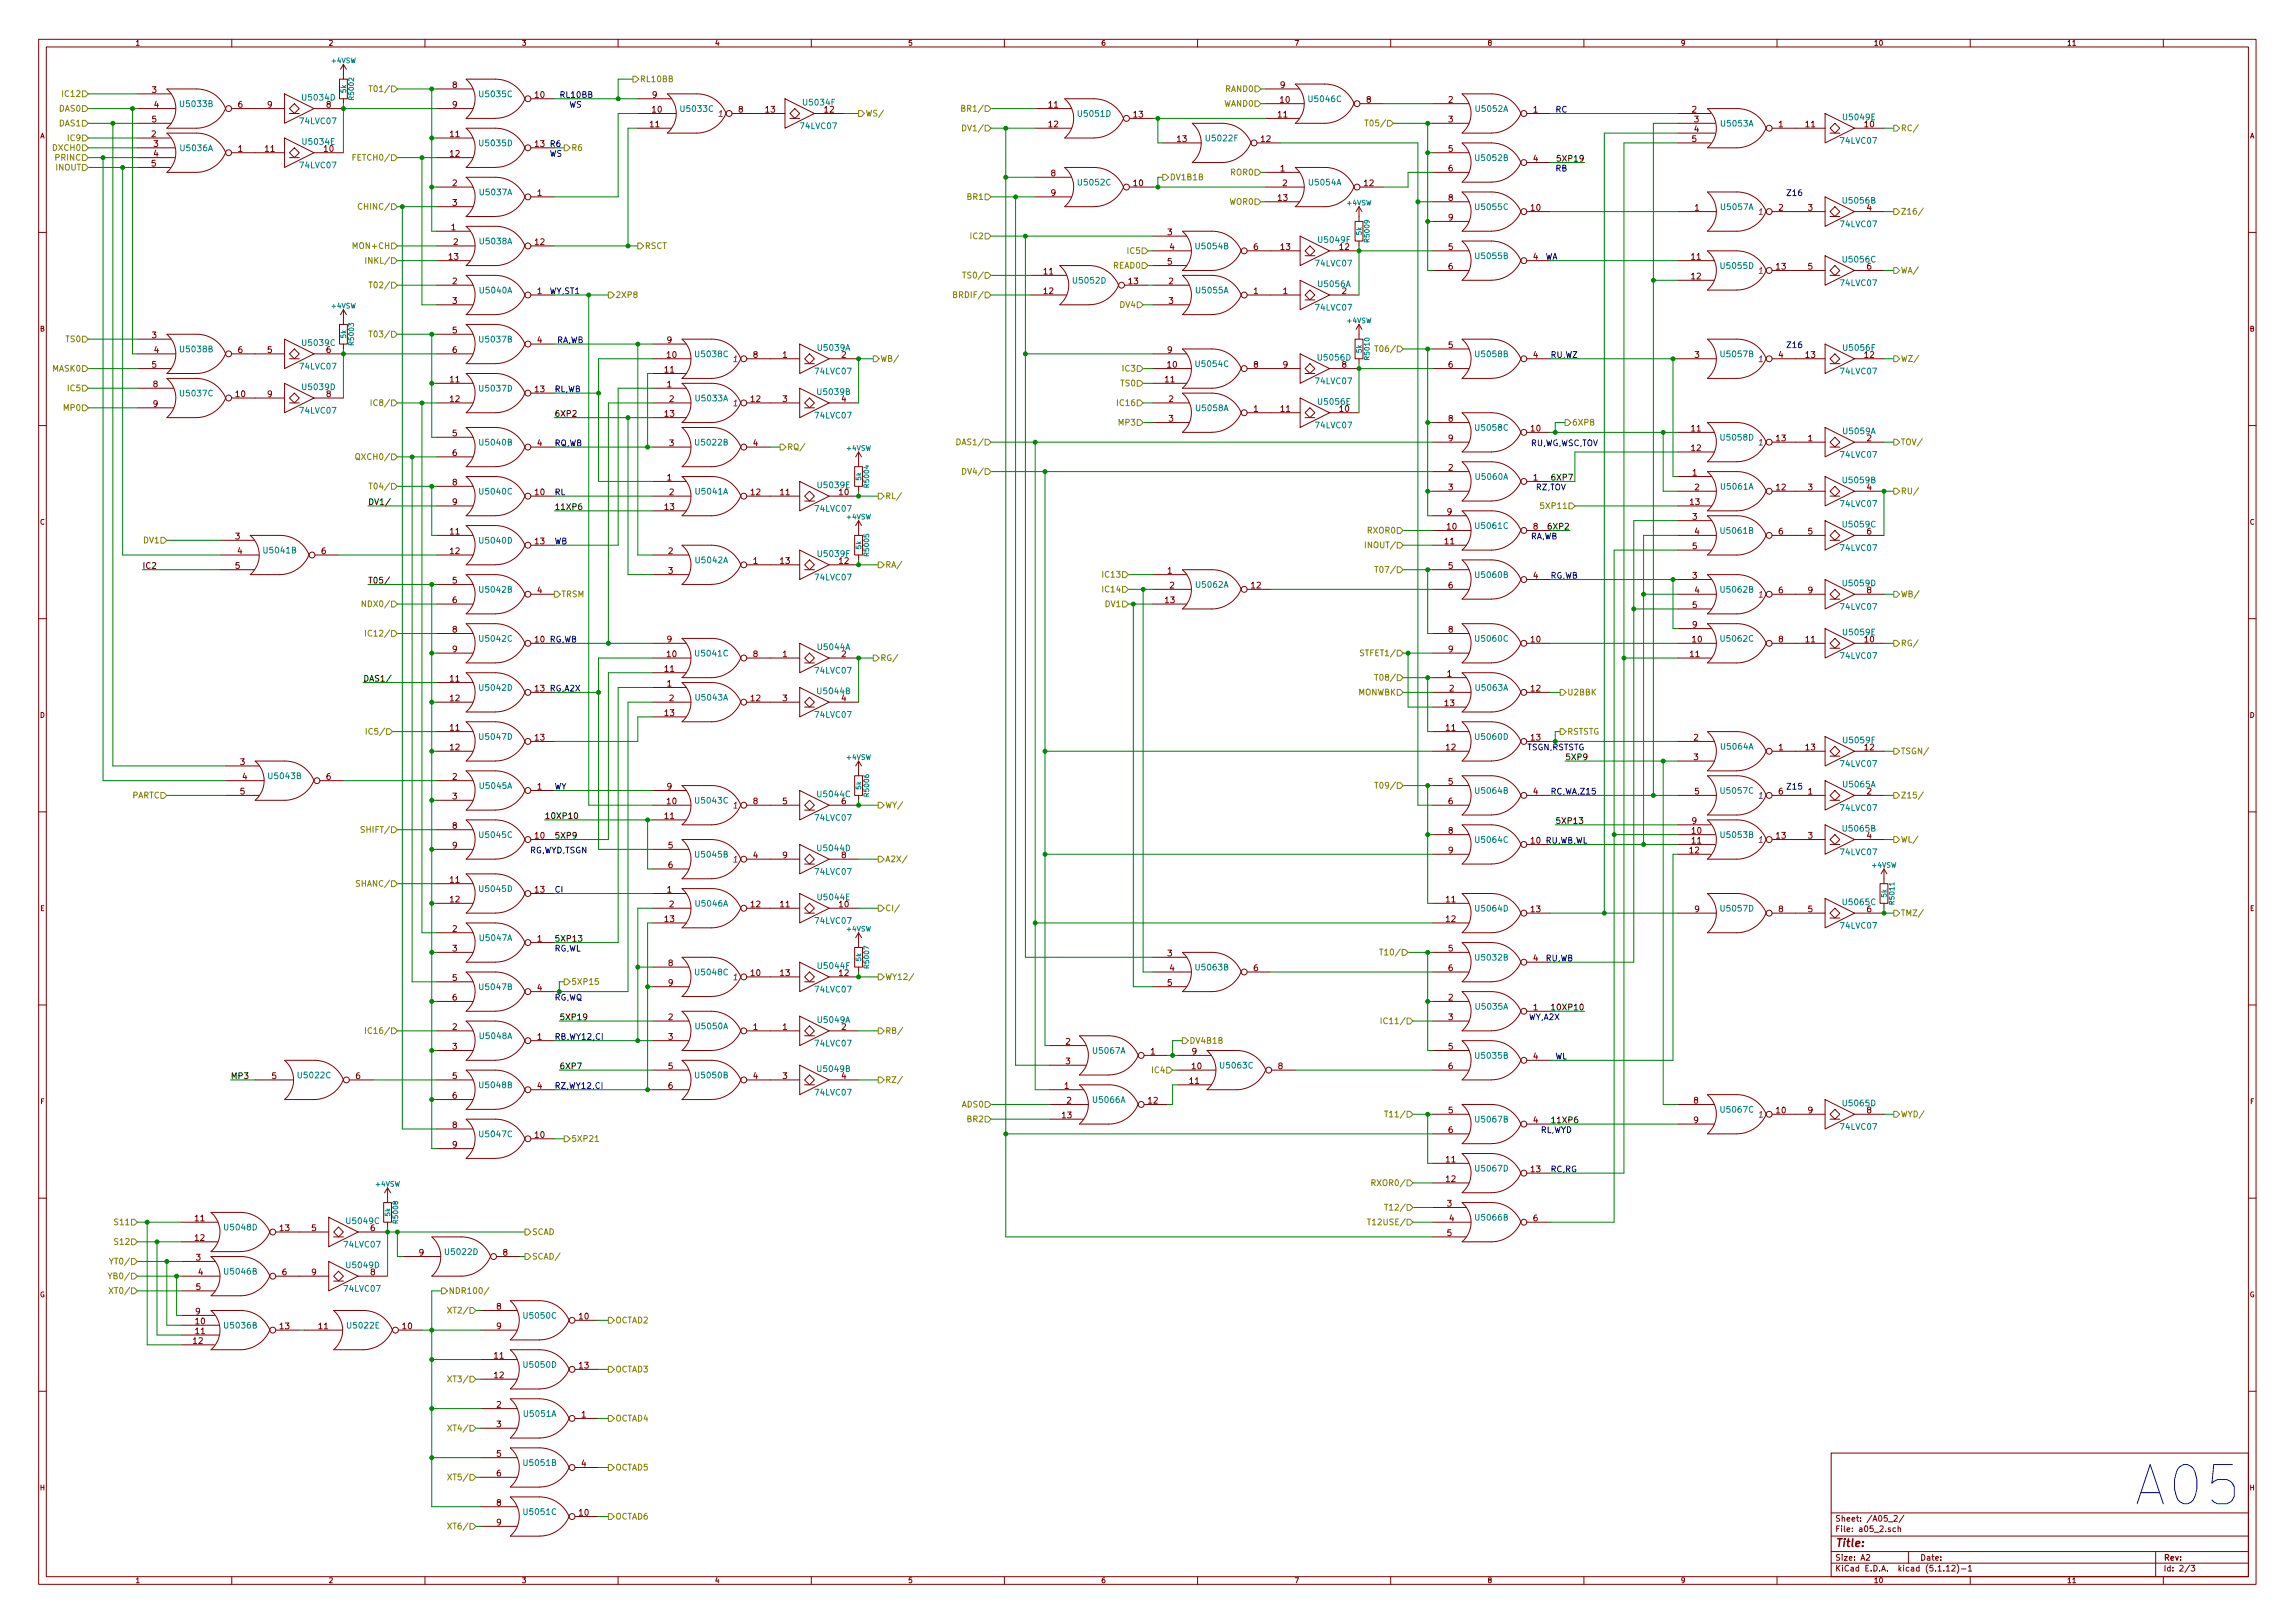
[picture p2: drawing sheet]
<svg xmlns="http://www.w3.org/2000/svg" width="594mm" height="420mm" viewBox="0 0 594 420" stroke-linecap="round" stroke-linejoin="round" font-family="sans-serif">
<defs><g id="words">
<text font-size="14.2" fill="#0000c2" x="554.4" y="389.8">A05</text>
<text font-size="2.8" fill="#840000" x="475" y="400.4">Title:</text>
<g font-size="2.1" fill="#848400">
<text x="96.9" y="23.8">T01/</text>
<text x="165.6" y="21.3">RL10BB</text>
<text x="317.3" y="23.8">RAND0</text>
<text x="15.4" y="28.9">DAS0</text>
<text x="16.6" y="25.1">IC12</text>
<text x="249.9" y="28.9">BR1/</text>
<text x="316.8" y="27.6">WAND0</text>
<text x="15.4" y="32.7">DAS1</text>
<text x="224" y="30.1">WS/</text>
<text x="250" y="34">DV1/</text>
<text x="354.7" y="32.7">T05/</text>
<text x="492" y="34">RC/</text>
<text x="13.9" y="39">DXCH0</text>
<text x="14.5" y="41.6">PRINC</text>
<text x="17.8" y="36.5">IC9</text>
<text x="92.3" y="41.6">FETCH0/</text>
<text x="147.8" y="39">R6</text>
<text x="14.5" y="44.1">INOUT</text>
<text x="302.8" y="46.7">DV1B1B</text>
<text x="318.7" y="45.4">ROR0</text>
<text x="250.5" y="51.7">BR1</text>
<text x="318.2" y="53">WOR0</text>
<text x="93.8" y="54.3">CHINC/</text>
<text x="492" y="55.5">Z16/</text>
<text x="91.8" y="64.4">MON+CH</text>
<text x="166.9" y="64.4">RSCT</text>
<text x="251.5" y="61.9">IC2</text>
<text x="292.1" y="65.7">IC5</text>
<text x="95.6" y="68.2">INKL/</text>
<text x="288.2" y="69.5">READ0</text>
<text x="492" y="70.8">WA/</text>
<text x="96.9" y="74.6">T02/</text>
<text x="159.3" y="77.1">2XP8</text>
<text x="247.7" y="77.1">BRDIF/</text>
<text x="250.3" y="72.1">TS0/</text>
<text x="290" y="79.7">DV4</text>
<text x="17.2" y="88.6">TS0</text>
<text x="96.9" y="87.3">T03/</text>
<text x="227.8" y="93.6">WB/</text>
<text x="357.2" y="91.1">T06/</text>
<text x="492" y="93.6">WZ/</text>
<text x="13.7" y="96.2">MASK0</text>
<text x="17.8" y="101.3">IC5</text>
<text x="290.2" y="100">TS0</text>
<text x="290.8" y="96.2">IC3</text>
<text x="16.7" y="106.3">MP0</text>
<text x="97.2" y="105.1">IC8/</text>
<text x="289.7" y="105.1">IC16</text>
<text x="289.8" y="110.2">MP3</text>
<text x="406.9" y="110.2">6XP8</text>
<text x="93.2" y="119">QXCH0/</text>
<text x="203.7" y="116.5">RQ/</text>
<text x="248.5" y="115.2">DAS1/</text>
<text x="492" y="115.2">TOV/</text>
<text x="250" y="122.9">DV4/</text>
<text x="96.9" y="126.7">T04/</text>
<text x="229.1" y="129.2">RL/</text>
<text x="399.5" y="131.7">5XP11</text>
<text x="492" y="127.9">RU/</text>
<text x="37.3" y="140.6">DV1</text>
<text x="354.1" y="138.1">RXOR0</text>
<text x="354.3" y="141.9">INOUT/</text>
<text x="229.1" y="147">RA/</text>
<text x="285.9" y="149.5">IC13</text>
<text x="357.2" y="148.3">T07/</text>
<text x="145.3" y="154.6">TRSM</text>
<text x="285.9" y="153.3">IC14</text>
<text x="492" y="154.6">WB/</text>
<text x="94.8" y="157.1">NDX0/</text>
<text x="286.2" y="157.1">DV1</text>
<text x="96" y="164.8">IC12/</text>
<text x="492" y="167.3">RG/</text>
<text x="227.8" y="171.1">RG/</text>
<text x="353" y="169.8">STFET1/</text>
<text x="357.2" y="176.2">T08/</text>
<text x="351.4" y="180">MONWBK</text>
<text x="405.6" y="180">U2BBK</text>
<text x="95.9" y="190.2">IC5/</text>
<text x="405.6" y="190.2">RSTSTG</text>
<text x="492" y="195.2">TSGN/</text>
<text x="34.1" y="206.7">PARTC</text>
<text x="229.1" y="209.2">WY/</text>
<text x="357.2" y="204.1">T09/</text>
<text x="492" y="206.7">Z15/</text>
<text x="94.4" y="215.6">SHIFT/</text>
<text x="492" y="218.1">WL/</text>
<text x="229.1" y="223.2">A2X/</text>
<text x="93" y="229.5">SHANC/</text>
<text x="229.1" y="235.9">CI/</text>
<text x="492" y="237.2">TMZ/</text>
<text x="358.5" y="247.3">T10/</text>
<text x="147.8" y="254.9">5XP15</text>
<text x="229.1" y="253.7">WY12/</text>
<text x="96" y="267.6">IC16/</text>
<text x="229.1" y="267.6">RB/</text>
<text x="358.9" y="265.1">IC11/</text>
<text x="307.8" y="270.2">DV4B1B</text>
<text x="229.1" y="280.3">RZ/</text>
<text x="298.4" y="277.8">IC4</text>
<text x="249.1" y="286.7">ADS0</text>
<text x="250.5" y="290.5">BR2</text>
<text x="359.7" y="289.2">T11/</text>
<text x="492" y="289.2">WYD/</text>
<text x="147.8" y="295.6">5XP21</text>
<text x="356.1" y="307">RXOR0/</text>
<text x="30" y="317.2">S11</text>
<text x="355.4" y="317.2">T12USE/</text>
<text x="359.7" y="313.4">T12/</text>
<text x="30" y="322.2">S12</text>
<text x="137.7" y="319.7">SCAD</text>
<text x="29.3" y="327.3">YT0/</text>
<text x="137.7" y="326.1">SCAD/</text>
<text x="29.1" y="331.1">YB0/</text>
<text x="29.3" y="334.9">XT0/</text>
<text x="116.1" y="334.9">NDR100/</text>
<text x="116.9" y="340">XT2/</text>
<text x="159.3" y="342.6">OCTAD2</text>
<text x="116.9" y="357.8">XT3/</text>
<text x="159.3" y="355.3">OCTAD3</text>
<text x="116.9" y="370.5">XT4/</text>
<text x="159.3" y="368">OCTAD4</text>
<text x="116.9" y="383.2">XT5/</text>
<text x="159.3" y="380.7">OCTAD5</text>
<text x="116.9" y="395.9">XT6/</text>
<text x="159.3" y="393.4">OCTAD6</text>
</g>
<g font-size="2.1" fill="#840000">
<text x="117.1" y="22.8">8</text>
<text x="331.4" y="22.8">9</text>
<text x="39.3" y="24">3</text>
<text x="39.9" y="27.9">4</text>
<text x="61.6" y="27.9">6</text>
<text x="69.3" y="27.9">9</text>
<text x="84.5" y="27.9">8</text>
<text x="117.1" y="27.9">9</text>
<text x="138.5" y="25.3">10</text>
<text x="168.9" y="25.3">9</text>
<text x="168.9" y="29.1">10</text>
<text x="191.2" y="29.1">8</text>
<text x="198.2" y="29.1">13</text>
<text x="213.5" y="29.1">12</text>
<text x="271.5" y="27.9">11</text>
<text x="331.4" y="26.6">10</text>
<text x="353.7" y="26.6">8</text>
<text x="375" y="26.6">2</text>
<text x="396.9" y="29.1">1</text>
<text x="438" y="29.1">2</text>
<text x="39.2" y="35.5">2</text>
<text x="39.3" y="31.7">5</text>
<text x="116.6" y="35.5">11</text>
<text x="168.3" y="32.9">11</text>
<text x="271.5" y="32.9">12</text>
<text x="293.5" y="30.4">13</text>
<text x="330.9" y="30.4">11</text>
<text x="375" y="31.7">3</text>
<text x="438.6" y="31.7">3</text>
<text x="438.6" y="34.2">4</text>
<text x="460.4" y="32.9">1</text>
<text x="467.5" y="32.9">11</text>
<text x="482.7" y="32.9">10</text>
<text x="39.8" y="38">3</text>
<text x="39.8" y="40.6">4</text>
<text x="61.6" y="39.3">1</text>
<text x="68.7" y="39.3">11</text>
<text x="83.9" y="39.3">10</text>
<text x="116.6" y="40.6">12</text>
<text x="304.8" y="36.7">13</text>
<text x="326.5" y="36.7">12</text>
<text x="375" y="39.3">5</text>
<text x="396.9" y="41.8">4</text>
<text x="438" y="36.7">5</text>
<text x="39.2" y="43.1">5</text>
<text x="272.1" y="45.6">8</text>
<text x="331.4" y="44.4">1</text>
<text x="375" y="44.4">6</text>
<text x="117.1" y="48.2">2</text>
<text x="117.1" y="53.3">3</text>
<text x="139.1" y="50.7">1</text>
<text x="272.1" y="50.7">9</text>
<text x="293.5" y="48.2">10</text>
<text x="330.9" y="52">13</text>
<text x="332" y="48.2">2</text>
<text x="353.2" y="48.2">12</text>
<text x="375" y="52">8</text>
<text x="116.8" y="59.6">1</text>
<text x="375" y="57.1">9</text>
<text x="396.3" y="54.5">10</text>
<text x="438.7" y="54.5">1</text>
<text x="460.4" y="54.5">2</text>
<text x="468" y="54.5">3</text>
<text x="483.3" y="54.5">4</text>
<text x="117.4" y="63.4">2</text>
<text x="138.5" y="63.4">12</text>
<text x="302.2" y="60.9">3</text>
<text x="302.8" y="64.7">4</text>
<text x="324.5" y="64.7">6</text>
<text x="331.6" y="64.7">13</text>
<text x="346.8" y="64.7">12</text>
<text x="375" y="64.7">5</text>
<text x="116.2" y="67.2">13</text>
<text x="270.2" y="71">11</text>
<text x="302.2" y="68.5">5</text>
<text x="375" y="69.8">6</text>
<text x="396.9" y="67.2">4</text>
<text x="437.9" y="67.2">11</text>
<text x="459.8" y="69.8">13</text>
<text x="468" y="69.8">5</text>
<text x="483.3" y="69.8">6</text>
<text x="117.1" y="73.6">2</text>
<text x="139.1" y="76.1">1</text>
<text x="270.2" y="76.1">12</text>
<text x="292.2" y="73.6">13</text>
<text x="302.6" y="73.6">2</text>
<text x="324.5" y="76.1">1</text>
<text x="332.2" y="76.1">1</text>
<text x="347.4" y="76.1">2</text>
<text x="437.9" y="72.3">12</text>
<text x="117.1" y="78.7">3</text>
<text x="302.6" y="78.7">3</text>
<text x="39.3" y="87.5">3</text>
<text x="117.1" y="86.3">5</text>
<text x="139.1" y="88.8">4</text>
<text x="172.7" y="88.8">9</text>
<text x="39.3" y="95.2">5</text>
<text x="39.9" y="91.4">4</text>
<text x="61.6" y="91.4">6</text>
<text x="69.3" y="91.4">5</text>
<text x="84.5" y="91.4">6</text>
<text x="117.1" y="91.4">6</text>
<text x="172.7" y="92.6">10</text>
<text x="195" y="92.6">8</text>
<text x="202.6" y="92.6">1</text>
<text x="217.9" y="92.6">2</text>
<text x="302.2" y="91.4">9</text>
<text x="302.2" y="95.2">10</text>
<text x="324.5" y="95.2">8</text>
<text x="332.2" y="95.2">9</text>
<text x="347.4" y="95.2">8</text>
<text x="375" y="90.1">5</text>
<text x="375" y="95.2">6</text>
<text x="396.9" y="92.6">4</text>
<text x="438.7" y="92.6">3</text>
<text x="460.4" y="92.6">4</text>
<text x="467.5" y="92.6">13</text>
<text x="482.7" y="92.6">12</text>
<text x="39.7" y="100.2">8</text>
<text x="116.6" y="99">11</text>
<text x="138.5" y="101.5">13</text>
<text x="172.1" y="96.4">11</text>
<text x="172.7" y="100.2">1</text>
<text x="301.7" y="99">11</text>
<text x="39.7" y="105.3">9</text>
<text x="61.1" y="102.8">10</text>
<text x="69.3" y="102.8">9</text>
<text x="84.5" y="102.8">8</text>
<text x="116.6" y="104.1">12</text>
<text x="172.1" y="107.9">13</text>
<text x="173.3" y="104.1">2</text>
<text x="194.4" y="104.1">12</text>
<text x="202.6" y="104.1">3</text>
<text x="217.9" y="104.1">4</text>
<text x="302.6" y="104.1">2</text>
<text x="324.5" y="106.6">1</text>
<text x="331.6" y="106.6">11</text>
<text x="346.8" y="106.6">10</text>
<text x="117.1" y="112.9">5</text>
<text x="302.6" y="109.1">3</text>
<text x="375" y="109.1">8</text>
<text x="396.3" y="111.7">10</text>
<text x="437.9" y="111.7">11</text>
<text x="117.1" y="118">6</text>
<text x="139.1" y="115.5">4</text>
<text x="173.3" y="115.5">3</text>
<text x="195" y="115.5">4</text>
<text x="375" y="114.2">9</text>
<text x="437.9" y="116.8">12</text>
<text x="459.8" y="114.2">13</text>
<text x="468" y="114.2">1</text>
<text x="483.3" y="114.2">2</text>
<text x="117.1" y="125.6">8</text>
<text x="172.7" y="124.4">1</text>
<text x="375" y="121.8">2</text>
<text x="396.9" y="124.4">1</text>
<text x="438.1" y="123.1">1</text>
<text x="117.1" y="130.7">9</text>
<text x="138.5" y="128.2">10</text>
<text x="172.1" y="132">13</text>
<text x="173.3" y="128.2">2</text>
<text x="194.4" y="128.2">12</text>
<text x="202" y="128.2">11</text>
<text x="217.3" y="128.2">10</text>
<text x="375" y="126.9">3</text>
<text x="437.5" y="130.7">13</text>
<text x="438.7" y="126.9">2</text>
<text x="459.8" y="126.9">12</text>
<text x="468" y="126.9">3</text>
<text x="483.3" y="126.9">4</text>
<text x="374.6" y="133.3">9</text>
<text x="374.6" y="137.1">10</text>
<text x="396.9" y="137.1">8</text>
<text x="438.1" y="134.5">3</text>
<text x="60.9" y="139.6">3</text>
<text x="61.5" y="143.4">4</text>
<text x="83.2" y="143.4">6</text>
<text x="116.6" y="138.3">11</text>
<text x="116.6" y="143.4">12</text>
<text x="138.5" y="140.9">13</text>
<text x="173" y="143.4">2</text>
<text x="374" y="140.9">11</text>
<text x="438.1" y="142.2">5</text>
<text x="438.7" y="138.3">4</text>
<text x="460.4" y="138.3">6</text>
<text x="468" y="138.3">5</text>
<text x="483.3" y="138.3">6</text>
<text x="60.9" y="147.2">5</text>
<text x="173" y="148.5">3</text>
<text x="195" y="146">1</text>
<text x="202" y="146">13</text>
<text x="217.3" y="146">12</text>
<text x="302.2" y="148.5">1</text>
<text x="375" y="147.2">5</text>
<text x="396.9" y="149.8">4</text>
<text x="438.1" y="149.8">3</text>
<text x="117.1" y="151">5</text>
<text x="139.1" y="153.6">4</text>
<text x="302.8" y="152.3">2</text>
<text x="324" y="152.3">12</text>
<text x="375" y="152.3">6</text>
<text x="438.7" y="153.6">4</text>
<text x="460.4" y="153.6">6</text>
<text x="468" y="153.6">9</text>
<text x="483.3" y="153.6">8</text>
<text x="117.1" y="156.1">6</text>
<text x="301.7" y="156.1">13</text>
<text x="438.1" y="157.4">5</text>
<text x="117.1" y="163.7">8</text>
<text x="172.7" y="166.3">9</text>
<text x="375" y="163.7">8</text>
<text x="396.3" y="166.3">10</text>
<text x="438.1" y="162.5">9</text>
<text x="438.1" y="166.3">10</text>
<text x="460.4" y="166.3">8</text>
<text x="467.5" y="166.3">11</text>
<text x="482.7" y="166.3">10</text>
<text x="117.1" y="168.8">9</text>
<text x="172.1" y="173.9">11</text>
<text x="172.7" y="170.1">10</text>
<text x="195" y="170.1">8</text>
<text x="202.6" y="170.1">1</text>
<text x="217.9" y="170.1">2</text>
<text x="375" y="168.8">9</text>
<text x="437.5" y="170.1">11</text>
<text x="116.6" y="176.4">11</text>
<text x="172.7" y="177.7">1</text>
<text x="374.6" y="175.2">1</text>
<text x="375.2" y="179">2</text>
<text x="396.3" y="179">12</text>
<text x="116.6" y="181.5">12</text>
<text x="172.1" y="185.3">13</text>
<text x="173.3" y="181.5">2</text>
<text x="194.4" y="181.5">12</text>
<text x="202.6" y="181.5">3</text>
<text x="217.9" y="181.5">4</text>
<text x="374" y="182.8">13</text>
<text x="116.6" y="189.1">11</text>
<text x="138.5" y="191.7">13</text>
<text x="374.4" y="189.1">11</text>
<text x="396.3" y="191.7">13</text>
<text x="438.5" y="191.7">2</text>
<text x="116.6" y="194.2">12</text>
<text x="374.4" y="194.2">12</text>
<text x="438.5" y="196.8">3</text>
<text x="460.4" y="194.2">1</text>
<text x="467.5" y="194.2">13</text>
<text x="482.7" y="194.2">12</text>
<text x="62.2" y="198">3</text>
<text x="62.8" y="201.8">4</text>
<text x="84.5" y="201.8">6</text>
<text x="117.1" y="201.8">2</text>
<text x="375" y="203.1">5</text>
<text x="62.2" y="205.7">5</text>
<text x="117.1" y="206.9">3</text>
<text x="139.1" y="204.4">1</text>
<text x="172.7" y="204.4">9</text>
<text x="172.7" y="208.2">10</text>
<text x="195" y="208.2">8</text>
<text x="202.6" y="208.2">5</text>
<text x="217.9" y="208.2">6</text>
<text x="375" y="208.2">6</text>
<text x="396.9" y="205.7">4</text>
<text x="438.7" y="205.7">5</text>
<text x="460.4" y="205.7">6</text>
<text x="468" y="205.7">1</text>
<text x="483.3" y="205.7">2</text>
<text x="117.1" y="214.5">8</text>
<text x="172.1" y="212">11</text>
<text x="375" y="215.8">8</text>
<text x="438" y="213.3">9</text>
<text x="438" y="215.8">10</text>
<text x="117.1" y="219.6">9</text>
<text x="138.5" y="217.1">10</text>
<text x="173" y="219.6">5</text>
<text x="375" y="220.9">9</text>
<text x="437.4" y="220.9">12</text>
<text x="438" y="218.4">11</text>
<text x="459.8" y="217.1">13</text>
<text x="468" y="217.1">3</text>
<text x="483.3" y="217.1">4</text>
<text x="173" y="224.7">6</text>
<text x="195" y="222.2">4</text>
<text x="202.6" y="222.2">9</text>
<text x="217.9" y="222.2">8</text>
<text x="116.6" y="228.5">11</text>
<text x="116.6" y="233.6">12</text>
<text x="138.5" y="231.1">13</text>
<text x="172.7" y="231.1">1</text>
<text x="374.4" y="233.6">11</text>
<text x="172.1" y="238.7">13</text>
<text x="173.3" y="234.9">2</text>
<text x="194.4" y="234.9">12</text>
<text x="202" y="234.9">11</text>
<text x="217.3" y="234.9">10</text>
<text x="374.4" y="238.7">12</text>
<text x="396.3" y="236.1">13</text>
<text x="438.7" y="236.1">9</text>
<text x="460.4" y="236.1">8</text>
<text x="468" y="236.1">5</text>
<text x="483.3" y="236.1">6</text>
<text x="117.1" y="241.2">2</text>
<text x="139.1" y="243.8">1</text>
<text x="117.1" y="246.3">3</text>
<text x="173" y="250.1">8</text>
<text x="302.2" y="247.6">3</text>
<text x="302.8" y="251.4">4</text>
<text x="324.5" y="251.4">6</text>
<text x="375" y="246.3">5</text>
<text x="375" y="251.4">6</text>
<text x="396.9" y="248.8">4</text>
<text x="117.1" y="253.9">5</text>
<text x="139.1" y="256.5">4</text>
<text x="173" y="255.2">9</text>
<text x="194.4" y="252.6">10</text>
<text x="202" y="252.6">13</text>
<text x="217.3" y="252.6">12</text>
<text x="302.2" y="255.2">5</text>
<text x="117.1" y="259">6</text>
<text x="375" y="259">2</text>
<text x="396.9" y="261.5">1</text>
<text x="117.1" y="266.6">2</text>
<text x="139.1" y="269.2">1</text>
<text x="173" y="264.1">2</text>
<text x="173" y="269.2">3</text>
<text x="195" y="266.6">1</text>
<text x="202.6" y="266.6">1</text>
<text x="217.9" y="266.6">2</text>
<text x="375" y="264.1">3</text>
<text x="117.1" y="271.7">3</text>
<text x="275.9" y="270.4">2</text>
<text x="275.9" y="275.5">3</text>
<text x="297.9" y="273">1</text>
<text x="308.6" y="273">9</text>
<text x="375" y="271.7">5</text>
<text x="396.9" y="274.2">4</text>
<text x="70.4" y="279.3">5</text>
<text x="92.1" y="279.3">6</text>
<text x="117.1" y="279.3">5</text>
<text x="139.1" y="281.9">4</text>
<text x="173" y="276.8">5</text>
<text x="173" y="281.9">6</text>
<text x="195" y="279.3">4</text>
<text x="202.6" y="279.3">3</text>
<text x="217.9" y="279.3">4</text>
<text x="275.6" y="281.9">1</text>
<text x="308" y="280.6">11</text>
<text x="308.6" y="276.8">10</text>
<text x="330.9" y="276.8">8</text>
<text x="375" y="276.8">6</text>
<text x="117.1" y="284.4">6</text>
<text x="276.1" y="285.7">2</text>
<text x="297.3" y="285.7">12</text>
<text x="438.5" y="285.7">8</text>
<text x="117.1" y="292">8</text>
<text x="275" y="289.5">13</text>
<text x="375" y="288.2">5</text>
<text x="375" y="293.3">6</text>
<text x="396.9" y="290.7">4</text>
<text x="438.5" y="290.7">9</text>
<text x="459.8" y="288.2">10</text>
<text x="468" y="288.2">9</text>
<text x="483.3" y="288.2">8</text>
<text x="117.1" y="297.1">9</text>
<text x="138.5" y="294.6">10</text>
<text x="374.4" y="300.9">11</text>
<text x="374.4" y="306">12</text>
<text x="396.3" y="303.4">13</text>
<text x="50.5" y="316.1">11</text>
<text x="374.6" y="312.3">3</text>
<text x="375.2" y="316.1">4</text>
<text x="396.9" y="316.1">6</text>
<text x="50.5" y="321.2">12</text>
<text x="72.5" y="318.7">13</text>
<text x="80.7" y="318.7">5</text>
<text x="95.9" y="318.7">6</text>
<text x="374.6" y="320">5</text>
<text x="50.8" y="326.3">3</text>
<text x="108.5" y="325">9</text>
<text x="130.2" y="325">8</text>
<text x="50.8" y="333.9">5</text>
<text x="51.4" y="330.1">4</text>
<text x="73.1" y="330.1">6</text>
<text x="80.7" y="330.1">9</text>
<text x="95.9" y="330.1">8</text>
<text x="50.6" y="340.3">9</text>
<text x="128.6" y="339">8</text>
<text x="150" y="341.5">10</text>
<text x="50.1" y="347.9">12</text>
<text x="50.6" y="342.8">10</text>
<text x="50.6" y="345.4">11</text>
<text x="72.5" y="344.1">13</text>
<text x="82.5" y="344.1">11</text>
<text x="104.2" y="344.1">10</text>
<text x="128.6" y="344.1">9</text>
<text x="128" y="351.7">11</text>
<text x="128" y="356.8">12</text>
<text x="150" y="354.2">13</text>
<text x="128.6" y="364.4">2</text>
<text x="128.6" y="369.5">3</text>
<text x="150.5" y="366.9">1</text>
<text x="128.6" y="377.1">5</text>
<text x="128.6" y="382.2">6</text>
<text x="150.5" y="379.6">4</text>
<text x="128.6" y="389.8">8</text>
<text x="128.6" y="394.9">9</text>
<text x="150" y="392.3">10</text>
<text x="475" y="393.9">Sheet: /A05_2/</text>
<text x="475" y="396.6">File: a05_2.sch</text>
<text x="475" y="406.8">KiCad E.D.A. kicad (5.1.12)-1</text>
<text x="475" y="404">Size: A2</text>
<text x="497" y="404">Date:</text>
<text x="560" y="404">Rev:</text>
<text x="560" y="406.8">Id: 2/3</text>
</g>
<g font-size="2.1" fill="#008484">
<text x="46.9" y="27.7">U5033B</text>
<text x="78.5" y="26">U5034D</text>
<text x="124.4" y="25.1">U5035C</text>
<text x="176.5" y="28.9">U5033C</text>
<text x="208.2" y="27.3">U5034F</text>
<text x="339" y="26.4">U5046C</text>
<text x="382.2" y="28.9">U5052A</text>
<text x="77.8" y="32.1">74LVC07</text>
<text x="207.4" y="33.4">74LVC07</text>
<text x="279.3" y="30.2">U5051D</text>
<text x="445.7" y="32.8">U5053A</text>
<text x="477.4" y="31.1">U5049E</text>
<text x="46.9" y="39.1">U5036A</text>
<text x="78.6" y="37.5">U5034E</text>
<text x="124.4" y="37.8">U5035D</text>
<text x="312.5" y="36.6">U5022F</text>
<text x="382.2" y="41.6">U5052B</text>
<text x="476.6" y="37.2">74LVC07</text>
<text x="77.8" y="43.6">74LVC07</text>
<text x="279.3" y="48">U5052C</text>
<text x="339" y="48">U5054A</text>
<text x="124.4" y="50.5">U5037A</text>
<text x="477.3" y="52.7">U5056B</text>
<text x="382.2" y="54.3">U5055C</text>
<text x="445.7" y="54.3">U5057A</text>
<text x="476.6" y="58.8">74LVC07</text>
<text x="124.4" y="63.2">U5038A</text>
<text x="309.8" y="64.5">U5054B</text>
<text x="341.6" y="62.9">U5049F</text>
<text x="340.7" y="69">74LVC07</text>
<text x="382.2" y="67">U5055B</text>
<text x="445.7" y="69.6">U5055D</text>
<text x="477.3" y="67.9">U5056C</text>
<text x="124.4" y="75.9">U5040A</text>
<text x="278.1" y="73.4">U5052D</text>
<text x="309.8" y="75.9">U5055A</text>
<text x="341.4" y="74.3">U5056A</text>
<text x="476.6" y="74">74LVC07</text>
<text x="340.7" y="80.4">74LVC07</text>
<text x="78.5" y="89.5">U5039C</text>
<text x="124.4" y="88.6">U5037B</text>
<text x="46.9" y="91.2">U5038B</text>
<text x="77.8" y="95.6">74LVC07</text>
<text x="180.3" y="92.4">U5038C</text>
<text x="211.9" y="90.8">U5039A</text>
<text x="309.8" y="95">U5054C</text>
<text x="341.4" y="93.3">U5056D</text>
<text x="382.2" y="92.4">U5058B</text>
<text x="445.7" y="92.4">U5057B</text>
<text x="477.4" y="90.8">U5056F</text>
<text x="78.5" y="101">U5039D</text>
<text x="124.4" y="101.3">U5037D</text>
<text x="211.2" y="96.9">74LVC07</text>
<text x="340.7" y="99.4">74LVC07</text>
<text x="476.6" y="96.9">74LVC07</text>
<text x="46.9" y="102.6">U5037C</text>
<text x="77.8" y="107.1">74LVC07</text>
<text x="180.3" y="103.9">U5033A</text>
<text x="211.9" y="102.2">U5039B</text>
<text x="309.8" y="106.4">U5058A</text>
<text x="341.5" y="104.8">U5056E</text>
<text x="211.2" y="108.3">74LVC07</text>
<text x="340.7" y="110.9">74LVC07</text>
<text x="382.2" y="111.5">U5058C</text>
<text x="477.3" y="112.4">U5059A</text>
<text x="124.4" y="115.3">U5040B</text>
<text x="180.3" y="115.3">U5022B</text>
<text x="445.7" y="114">U5058D</text>
<text x="476.6" y="118.5">74LVC07</text>
<text x="382.2" y="124.2">U5060A</text>
<text x="477.3" y="125.1">U5059B</text>
<text x="124.4" y="128">U5040C</text>
<text x="180.3" y="128">U5041A</text>
<text x="211.9" y="126.4">U5039E</text>
<text x="445.7" y="126.7">U5061A</text>
<text x="476.6" y="131.2">74LVC07</text>
<text x="211.2" y="132.5">74LVC07</text>
<text x="382.2" y="136.9">U5061C</text>
<text x="477.3" y="136.5">U5059C</text>
<text x="68.5" y="143.2">U5041B</text>
<text x="124.4" y="140.7">U5040D</text>
<text x="445.7" y="138.2">U5061B</text>
<text x="476.6" y="142.6">74LVC07</text>
<text x="180.3" y="145.8">U5042A</text>
<text x="212" y="144.1">U5039F</text>
<text x="382.2" y="149.6">U5060B</text>
<text x="124.4" y="153.4">U5042B</text>
<text x="211.2" y="150.2">74LVC07</text>
<text x="309.8" y="152.1">U5062A</text>
<text x="445.7" y="153.4">U5062B</text>
<text x="477.3" y="151.8">U5059D</text>
<text x="476.6" y="157.9">74LVC07</text>
<text x="124.4" y="166.1">U5042C</text>
<text x="382.2" y="166.1">U5060C</text>
<text x="445.7" y="166.1">U5062C</text>
<text x="477.4" y="164.5">U5059E</text>
<text x="180.3" y="169.9">U5041C</text>
<text x="211.9" y="168.3">U5044A</text>
<text x="476.6" y="170.6">74LVC07</text>
<text x="124.4" y="178.8">U5042D</text>
<text x="211.2" y="174.4">74LVC07</text>
<text x="211.9" y="179.7">U5044B</text>
<text x="382.2" y="178.8">U5063A</text>
<text x="180.3" y="181.3">U5043A</text>
<text x="211.2" y="185.8">74LVC07</text>
<text x="124.4" y="191.5">U5047D</text>
<text x="382.2" y="191.5">U5060D</text>
<text x="445.7" y="194">U5064A</text>
<text x="477.4" y="192.4">U5059F</text>
<text x="69.8" y="201.7">U5043B</text>
<text x="476.6" y="198.5">74LVC07</text>
<text x="477.3" y="203.8">U5065A</text>
<text x="124.4" y="204.2">U5045A</text>
<text x="180.3" y="208">U5043C</text>
<text x="211.9" y="206.4">U5044C</text>
<text x="382.2" y="205.5">U5064B</text>
<text x="445.7" y="205.5">U5057C</text>
<text x="476.6" y="209.9">74LVC07</text>
<text x="211.2" y="212.5">74LVC07</text>
<text x="477.3" y="215.3">U5065B</text>
<text x="124.4" y="216.9">U5045C</text>
<text x="180.3" y="222">U5045B</text>
<text x="211.9" y="220.3">U5044D</text>
<text x="382.2" y="218.2">U5064C</text>
<text x="445.7" y="216.9">U5053B</text>
<text x="476.6" y="221.4">74LVC07</text>
<text x="211.2" y="226.4">74LVC07</text>
<text x="124.4" y="230.9">U5045D</text>
<text x="211.9" y="233">U5044E</text>
<text x="180.3" y="234.7">U5046A</text>
<text x="211.2" y="239.1">74LVC07</text>
<text x="382.2" y="236">U5064D</text>
<text x="445.7" y="236">U5057D</text>
<text x="477.3" y="234.3">U5065C</text>
<text x="124.4" y="243.6">U5047A</text>
<text x="476.6" y="240.4">74LVC07</text>
<text x="212" y="250.8">U5044F</text>
<text x="309.8" y="251.2">U5063B</text>
<text x="382.2" y="248.7">U5032B</text>
<text x="124.4" y="256.3">U5047B</text>
<text x="180.3" y="252.5">U5048C</text>
<text x="211.2" y="256.9">74LVC07</text>
<text x="382.2" y="261.4">U5035A</text>
<text x="124.4" y="269">U5048A</text>
<text x="180.3" y="266.4">U5050A</text>
<text x="211.9" y="264.8">U5049A</text>
<text x="211.2" y="270.9">74LVC07</text>
<text x="283.1" y="272.8">U5067A</text>
<text x="382.2" y="274.1">U5035B</text>
<text x="77.4" y="279.1">U5022C</text>
<text x="124.4" y="281.7">U5048B</text>
<text x="180.3" y="279.1">U5050B</text>
<text x="211.9" y="277.5">U5049B</text>
<text x="316.2" y="276.6">U5063C</text>
<text x="211.2" y="283.6">74LVC07</text>
<text x="283.1" y="285.5">U5066A</text>
<text x="477.3" y="286.4">U5065D</text>
<text x="382.2" y="290.6">U5067B</text>
<text x="445.7" y="288">U5067C</text>
<text x="476.6" y="292.5">74LVC07</text>
<text x="124.4" y="294.4">U5047C</text>
<text x="382.2" y="303.3">U5067D</text>
<text x="90" y="316.9">U5049C</text>
<text x="382.2" y="316">U5066B</text>
<text x="58.3" y="318.5">U5048D</text>
<text x="89.3" y="323">74LVC07</text>
<text x="58.3" y="329.9">U5046B</text>
<text x="90" y="328.3">U5049D</text>
<text x="115.5" y="324.9">U5022D</text>
<text x="89.3" y="334.4">74LVC07</text>
<text x="135.8" y="341.4">U5050C</text>
<text x="58.3" y="343.9">U5036B</text>
<text x="90.1" y="343.9">U5022E</text>
<text x="135.8" y="354.1">U5050D</text>
<text x="135.8" y="366.8">U5051A</text>
<text x="135.8" y="379.5">U5051B</text>
<text x="135.8" y="392.2">U5051C</text>
</g>
<g font-size="2.1" fill="#0000c2">
<text x="144.8" y="25.3">RL10BB</text>
<text x="147.3" y="27.9">WS</text>
<text x="402.6" y="29.1">RC</text>
<text x="138.5" y="38">13 R6</text>
<text x="142.2" y="40.6">WS</text>
<text x="402.6" y="44.4">RB</text>
<text x="462.3" y="50.7">Z16</text>
<text x="400" y="67.2">WA</text>
<text x="142.2" y="76.1">WY,ST1</text>
<text x="143.9" y="88.8">RA,WB</text>
<text x="401.3" y="92.6">RU,WZ</text>
<text x="462.3" y="90.1">Z16</text>
<text x="143.5" y="101.5">RL,WB</text>
<text x="143.5" y="115.5">RQ,WB</text>
<text x="396.2" y="115.5">RU,WG,WSC,TOV</text>
<text x="143.5" y="128.2">RL</text>
<text x="397.5" y="126.9">RZ,TOV</text>
<text x="143.5" y="140.9">WB</text>
<text x="396.2" y="139.6">RA,WB</text>
<text x="401.3" y="149.8">RG,WB</text>
<text x="138.5" y="166.3">10 RG,WB</text>
<text x="138.5" y="179">13 RG,A2X</text>
<text x="395.1" y="194.2">TSGN,RSTSTG</text>
<text x="143.5" y="204.4">WY</text>
<text x="401.3" y="205.7">RC,WA,Z15</text>
<text x="462.3" y="204.4">Z15</text>
<text x="137.2" y="220.9">RG,WYD,TSGN</text>
<text x="396.3" y="218.4">10 RU,WB,WL</text>
<text x="143.5" y="231.1">CI</text>
<text x="143.5" y="246.3">RG,WL</text>
<text x="400" y="248.8">RU,WB</text>
<text x="143.5" y="259">RG,WQ</text>
<text x="143.5" y="269.2">RB,WY12,CI</text>
<text x="395.7" y="264.1">WY,A2X</text>
<text x="402.6" y="274.2">WL</text>
<text x="143.5" y="281.9">RZ,WY12,CI</text>
<text x="398.8" y="293.3">RL,WYD</text>
<text x="401.3" y="303.4">RC,RG</text>
</g>
<g font-size="2.1" fill="#840084">
<text x="186.1" y="30.2">1</text>
<text x="455.3" y="55.6">1</text>
<text x="455.3" y="70.9">1</text>
<text x="189.9" y="93.7">1</text>
<text x="455.3" y="93.7">1</text>
<text x="189.9" y="105.1">1</text>
<text x="455.3" y="115.3">1</text>
<text x="455.3" y="154.7">1</text>
<text x="189.9" y="209.3">1</text>
<text x="455.3" y="206.7">1</text>
<text x="455.3" y="218.2">1</text>
<text x="189.9" y="223.3">1</text>
<text x="189.9" y="253.7">1</text>
<text x="455.3" y="289.3">1</text>
</g>
<g font-size="2.1">
<text x="403.8" y="41.8">5XP19</text>
<text x="143.5" y="107.9">6XP2</text>
<text x="401.3" y="124.4">6XP7</text>
<text x="95.2" y="130.7">DV1/</text>
<text x="143.5" y="132">11XP6</text>
<text x="401.2" y="137.1">6XP2</text>
<text x="36.8" y="147.2">IC2</text>
<text x="95.2" y="151">T05/</text>
<text x="94" y="176.4">DAS1/</text>
<text x="405.1" y="196.8">5XP9</text>
<text x="141" y="212">10XP10</text>
<text x="402.6" y="213.3">5XP13</text>
<text x="143.5" y="217.1">5XP9</text>
<text x="143.5" y="243.8">5XP13</text>
<text x="402.7" y="261.5">10XP10</text>
<text x="144.8" y="264.1">5XP19</text>
<text x="59.7" y="279.3">MP3</text>
<text x="144.8" y="276.8">6XP7</text>
<text x="401.3" y="290.7">11XP6</text>
</g>
<g font-size="1.8" fill="#840000">
<text x="35" y="11.8">1</text>
<text x="85" y="11.8">2</text>
<text x="135" y="11.8">3</text>
<text x="185" y="11.8">4</text>
<text x="235" y="11.8">5</text>
<text x="285" y="11.8">6</text>
<text x="335" y="11.8">7</text>
<text x="385" y="11.8">8</text>
<text x="435" y="11.8">9</text>
<text x="485" y="11.8">10</text>
<text x="535" y="11.8">11</text>
<text x="10.4" y="35.8">A</text>
<text x="582.4" y="35.8">A</text>
<text x="10.4" y="85.8">B</text>
<text x="582.4" y="85.8">B</text>
<text x="10.4" y="135.8">C</text>
<text x="582.4" y="135.8">C</text>
<text x="10.4" y="185.8">D</text>
<text x="582.4" y="185.8">D</text>
<text x="10.4" y="235.8">E</text>
<text x="582.4" y="235.8">E</text>
<text x="10.5" y="285.8">F</text>
<text x="582.5" y="285.8">F</text>
<text x="10.3" y="335.8">G</text>
<text x="582.3" y="335.8">G</text>
<text x="10.4" y="385.8">H</text>
<text x="582.4" y="385.8">H</text>
<text x="35" y="409.8">1</text>
<text x="85" y="409.8">2</text>
<text x="135" y="409.8">3</text>
<text x="185" y="409.8">4</text>
<text x="235" y="409.8">5</text>
<text x="285" y="409.8">6</text>
<text x="335" y="409.8">7</text>
<text x="385" y="409.8">8</text>
<text x="435" y="409.8">9</text>
<text x="485" y="409.8">10</text>
<text x="535" y="409.8">11</text>
</g>
<g font-size="1.8" fill="#008484">
<text x="85.9" y="16.3">+4VSW</text>
<text x="89.6" y="24" transform="rotate(-90 89.6 24)">5k</text>
<text x="91.6" y="25.6" transform="rotate(-90 91.6 25.6)">R5002</text>
<text x="348.8" y="53.2">+4VSW</text>
<text x="352.5" y="60.8" transform="rotate(-90 352.5 60.8)">5k</text>
<text x="354.5" y="62.5" transform="rotate(-90 354.5 62.5)">R5009</text>
<text x="85.9" y="79.8">+4VSW</text>
<text x="348.8" y="83.7">+4VSW</text>
<text x="89.6" y="87.5" transform="rotate(-90 89.6 87.5)">5k</text>
<text x="91.6" y="89.1" transform="rotate(-90 91.6 89.1)">R5003</text>
<text x="352.5" y="91.3" transform="rotate(-90 352.5 91.3)">5k</text>
<text x="354.5" y="92.9" transform="rotate(-90 354.5 92.9)">R5010</text>
<text x="219.2" y="116.7">+4VSW</text>
<text x="222.9" y="124.3" transform="rotate(-90 222.9 124.3)">5k</text>
<text x="225" y="126" transform="rotate(-90 225 126)">R5004</text>
<text x="219.2" y="134.5">+4VSW</text>
<text x="222.9" y="142.1" transform="rotate(-90 222.9 142.1)">5k</text>
<text x="225" y="143.7" transform="rotate(-90 225 143.7)">R5005</text>
<text x="219.2" y="196.7">+4VSW</text>
<text x="222.9" y="204.3" transform="rotate(-90 222.9 204.3)">5k</text>
<text x="225" y="206" transform="rotate(-90 225 206)">R5006</text>
<text x="484.7" y="224.6">+4VSW</text>
<text x="488.4" y="232.3" transform="rotate(-90 488.4 232.3)">5k</text>
<text x="490.4" y="233.9" transform="rotate(-90 490.4 233.9)">R5011</text>
<text x="219.2" y="241.1">+4VSW</text>
<text x="222.9" y="248.8" transform="rotate(-90 222.9 248.8)">5k</text>
<text x="225" y="250.4" transform="rotate(-90 225 250.4)">R5007</text>
<text x="97.3" y="307.2">+4VSW</text>
<text x="101" y="314.8" transform="rotate(-90 101 314.8)">5k</text>
<text x="103" y="316.5" transform="rotate(-90 103 316.5)">R5008</text>
</g>
</g></defs>
<g fill="none" stroke="#840000" stroke-width=".26">
<path d="M10 10.2h574v400h-574zM12 12.2h570v396h-570zM60 10.2v2M88.9 16.7v3.8M88.9 16.7l-.8 1.2M88.9 16.7l.8 1.2M110 10.2v2M160 10.2v2M210 10.2v2M260 10.2v2M310 10.2v2M360 10.2v2"/>
<path d="M410 10.2v2M460 10.2v2M510 10.2v2M536.5 11.8h.8M560 10.2v2M35.6 35.7h8.5M35.6 28.1h9.9M35.6 31.9h8.7M35.6 24.3h8.7M35.6 38.3h9.6M43.2 23h7.6a8 8 0 0 1 7.6 5.1M43.2 34.5h7.6a8 8 0 0 1 7.6 5"/>
<path d="M43.2 23.1a6.7 6.7 0 0 1 0 10.1M43.2 34.5a6.7 6.7 0 0 1 0 10.1M58.4 28.1a8.3 8.3 0 0 1-7.6 5.1h-7.6M58.4 39.5a8.3 8.3 0 0 1-7.6 5.1h-7.6M59.9 28.1h13.8M59.9 39.5h13.8M73.7 24.3l7.6 3.8-7.6 3.8zM73.7 35.7l7.6 3.8-7.6 3.8zM74.9 28.1l1.3-1.3 1.3 1.3-1.3 1.3zM74.9 39.5l1.3-1.2 1.3 1.2-1.3 1.3zM74.9 29.4h2.6M81.3 28.1h7.6"/>
<path d="M81.3 39.5h7.6M87.9 20.5h2v5.1h-2zM88.9 25.6v1.2M113 35.7h9.4M113 28.1h9.4M113 23h9.4M120.6 20.5h7.7a8.3 8.3 0 0 1 7.6 5.1 8.4 8.4 0 0 1-7.6 5M120.6 33.2h7.7a8.3 8.3 0 0 1 7.6 5.1 8.4 8.4 0 0 1-7.6 5M120.6 30.6h7.7M120.7 20.5a6.7 6.7 0 0 1 0 10.1M120.7 33.2a6.7 6.7 0 0 1 0 10.1M137.4 25.6h6.1"/>
<path d="M137.4 38.3h6.1M165.1 25.6h8.8M165.1 33.2h8.8M165.1 29.4h9.9M172.7 24.3h7.7a8 8 0 0 1 7.5 5.1 8.3 8.3 0 0 1-7.6 5.1l-7.6-.1a6.7 6.7 0 0 0 0-10.1M189.5 29.4h13.7M203.2 25.6l7.6 3.8-7.6 3.8zM204.5 29.4l1.2-1.3 1.3 1.3-1.3 1.2zM204.5 30.6h2.5M210.8 29.4h7.6M268 28.1h9.4M268 33.2h9.4"/>
<path d="M275.6 25.6h7.6a8.3 8.3 0 0 1 7.6 5 8.4 8.4 0 0 1-7.6 5.1h-7.6a6.7 6.7 0 0 0 0-10.1M292.4 30.6h6M301 37h9.9M308.6 31.9h7.7a8 8 0 0 1 7.5 5.1M308.6 31.9a6.7 6.7 0 0 1 0 10.2h7.6a8.3 8.3 0 0 0 7.6-5.1M325.4 37h6.1M327.7 30.6h8.7M327.7 26.8h9.9M327.7 23h8.7M335.3 21.8h7.6a8 8 0 0 1 7.6 5M335.3 21.8a6.7 6.7 0 0 1 0 10.1h7.6a8.3 8.3 0 0 0 7.6-5.1M352 26.8h6.1"/>
<path d="M370.8 31.9h9.4M370.8 26.8h9.4M370.8 39.5h9.4M378.5 24.3h7.6a8.3 8.3 0 0 1 7.6 5.1 8.4 8.4 0 0 1-7.6 5l-7.6 .1M378.5 37h7.6a8.3 8.3 0 0 1 7.6 5.1 8.4 8.4 0 0 1-7.6 5M378.5 24.3a6.7 6.7 0 0 1 0 10.1M378.5 37a6.7 6.7 0 0 1 0 10.1M395.2 29.4h6.1M434.3 31.9h9.7M434.3 34.5h9.7M434.3 29.4h8.5M434.3 37h8.5"/>
<path d="M442 28.1h7.6M442 28.1a6.7 6.7 0 0 1 0 10.1M449.6 28.1a8 8 0 0 1 7.6 5.1M457.2 33.2a8.3 8.3 0 0 1-7.6 5.1h-7.6M458.7 33.2h13.7M472.4 29.4l7.7 3.8-7.7 3.8zM473.7 33.2l1.3-1.3 1.2 1.3-1.2 1.3zM473.7 34.5h2.5M480.1 33.2h7.6M35.6 43.3h8.5M35.6 40.8h9.6M74.9 40.8h2.6"/>
<path d="M113 53.5h9.4M113 48.4h9.4M113 59.9h8.8M113 40.8h9.4M120.6 58.6h7.7a8 8 0 0 1 7.6 5.1M120.6 45.9h7.7a8.3 8.3 0 0 1 7.6 5.1 8.4 8.4 0 0 1-7.6 5h-7.7M120.6 43.3h7.7M120.7 58.6a6.7 6.7 0 0 1 0 10.1M120.7 45.9a6.7 6.7 0 0 1 0 10.1M137.4 51h6.1M268 45.9h9.4M268 51h9.4"/>
<path d="M275.6 53.5h7.6M275.6 53.5a6.7 6.7 0 0 0 0-10.1l7.6-.1a8.3 8.3 0 0 1 7.6 5.1 8.4 8.4 0 0 1-7.6 5.1M292.4 48.4h6M313.7 59.9h-7.6a6.7 6.7 0 0 1 0 10.1h7.6a8.3 8.3 0 0 0 7.6-5.1 8 8 0 0 0-7.6-5M327.7 44.6h8.7M327.7 48.4h9.9M327.7 52.2h8.7M335.3 53.5a6.7 6.7 0 0 0 0-10.1l7.6-.1a8 8 0 0 1 7.6 5.1 8.4 8.4 0 0 1-7.6 5.1h-7.6M350.8 57.3h2v5.1h-2zM351.8 53.5v3.8M351.8 53.5l-.8 1.3M351.8 53.5l.8 1.3"/>
<path d="M352 48.4h6.1M370.8 44.6h9.4M370.8 52.2h9.4M370.8 57.3h9.4M378.5 49.7h7.6a8.3 8.3 0 0 1 7.6 5.1 8.4 8.4 0 0 1-7.6 5l-7.6 .1M378.5 47.2h7.6M378.5 49.7a6.7 6.7 0 0 1 0 10.1M395.2 42.1h6.1M395.2 54.8h6.1M434.3 54.8h9.9M442 49.7h7.6M442 49.7a6.7 6.7 0 0 1 0 10.1"/>
<path d="M449.6 49.7a8 8 0 0 1 7.6 5.1 8.3 8.3 0 0 1-7.6 5.1h-7.6M458.7 54.8h13.7M472.4 51l7.7 3.8-7.7 3.8zM473.7 54.8l1.3-1.3 1.2 1.3-1.2 1.2zM473.7 56h2.5M480.1 54.8h7.6M10 60.2h2M113 78.9h9.4M113 73.8h9.4M113 67.5h8.8M113 63.7h9.9M120.6 71.3h7.7a8.3 8.3 0 0 1 7.6 5.1 8.4 8.4 0 0 1-7.6 5"/>
<path d="M120.7 71.3a6.7 6.7 0 0 1 0 10.1M135.9 63.6a8.3 8.3 0 0 1-7.6 5.1h-7.7M137.4 76.4h6.1M137.4 63.7h6.1M266.7 71.3h9.4M266.7 76.4h9.4M274.3 68.7h7.6a8.3 8.3 0 0 1 7.7 5.1 8.4 8.4 0 0 1-7.7 5.1h-7.6a6.7 6.7 0 0 0 0-10.1M291.1 73.8h6.1M298.4 78.9h9.4M298.4 68.7h8.8M298.4 73.8h9.4M298.4 61.1h8.8"/>
<path d="M298.4 64.9h10M322.8 76.4h13.7M322.8 64.9h13.7M336.5 61.1l7.7 3.8-7.7 3.8zM336.5 72.6l7.7 3.8-7.7 3.8zM337.8 64.9l1.3-1.2 1.3 1.2-1.3 1.3zM337.8 76.4l1.3-1.3 1.3 1.3-1.3 1.2zM337.8 66.2h2.6M337.8 77.6h2.6M344.2 76.4h7.6M344.2 64.9h7.6M351.8 62.4v1.3"/>
<path d="M370.8 70h9.4M370.8 64.9h9.4M378.5 62.4h7.6a8.3 8.3 0 0 1 7.6 5.1 8.4 8.4 0 0 1-7.6 5l-7.6 .1M378.5 62.4a6.7 6.7 0 0 1 0 10.1M395.2 67.5h6.1M434.3 72.6h9.4M434.3 67.5h9.4M442 64.9h7.6a8.3 8.3 0 0 1 7.6 5.1 8.4 8.4 0 0 1-7.6 5.1h-7.6M442 65a6.7 6.7 0 0 1 0 10.1M458.7 70h13.7M472.4 66.2l7.7 3.8-7.7 3.8zM473.7 70l1.3-1.3 1.2 1.3-1.2 1.3z"/>
<path d="M473.7 71.3h2.5M480.1 70h7.6M582 60.2h2M35.6 95.4h8.7M35.6 91.6h9.9M35.6 87.8h8.7M43.2 98h7.6a8.3 8.3 0 0 1 7.6 5 8.4 8.4 0 0 1-7.6 5.1M43.2 86.5h7.6a8 8 0 0 1 7.6 5.1M43.2 98a6.7 6.7 0 0 1 0 10.1M43.2 86.6a6.7 6.7 0 0 1 0 10.1M58.4 91.6a8.3 8.3 0 0 1-7.6 5.1h-7.6M59.9 91.6h13.8"/>
<path d="M73.7 87.8l7.6 3.8-7.6 3.8zM73.7 99.2l7.6 3.8-7.6 3.8zM74.9 91.6l1.3-1.3 1.3 1.3-1.3 1.3zM74.9 92.9h2.6M81.3 91.6h7.6M87.9 84h2v5.1h-2zM88.9 80.2l-.8 1.2M88.9 80.2v3.8M88.9 89.1v1.2M88.9 80.2l.8 1.2M113 91.6h9.4M113 99.2h9.4"/>
<path d="M113 86.5h9.4M120.6 96.7h7.7a8.3 8.3 0 0 1 7.6 5.1 8.4 8.4 0 0 1-7.6 5h-7.7M120.6 84h7.7a8.3 8.3 0 0 1 7.6 5.1 8.4 8.4 0 0 1-7.6 5M120.6 81.4h7.7M120.6 94.1h7.7M120.7 96.7a6.7 6.7 0 0 1 0 10.1M120.7 84a6.7 6.7 0 0 1 0 10.1M137.4 89.1h6.1M168.9 96.7h8.8M168.9 92.9h9.9M168.9 89.1h8.8M176.5 99.2h7.7a8 8 0 0 1 7.6 5.1"/>
<path d="M176.6 99.3a6.7 6.7 0 0 1 0 10.1h7.5a8.3 8.3 0 0 0 7.6-5.1M176.6 97.9a6.7 6.7 0 0 0 0-10.1h7.5a8 8 0 0 1 7.7 5.1 8.4 8.4 0 0 1-7.7 5.1h-7.6M193.3 92.9h13.7M207 89.1l7.6 3.8-7.6 3.8zM208.3 92.9l1.2-1.3 1.3 1.3-1.3 1.2zM208.3 94.1h2.5M214.6 92.9h7.6M298.4 95.4h10M298.4 91.6h8.8M298.4 99.2h8.8M306.1 81.4h7.6M306.1 81.4a6.7 6.7 0 0 0 0-10.1h7.6a8.3 8.3 0 0 1 7.6 5.1 8.4 8.4 0 0 1-7.6 5"/>
<path d="M313.7 90.3l-7.6 .1a6.7 6.7 0 0 1 0 10.1h7.6a8.3 8.3 0 0 0 7.6-5.1 8 8 0 0 0-7.6-5.1M322.8 95.4h13.7M336.5 91.6l7.7 3.8-7.7 3.8zM337.8 96.7h2.6M339.1 94.1l1.3 1.3-1.3 1.3-1.3-1.3zM344.2 95.4h7.6M350.8 87.8h2v5.1h-2zM351.8 84l-.8 1.3M351.8 84v3.8M351.8 92.9v1.2M351.8 84l.8 1.3M370.8 90.3h9.4"/>
<path d="M370.8 95.4h9.4M378.5 87.8h7.6a8.3 8.3 0 0 1 7.6 5.1 8.4 8.4 0 0 1-7.6 5M378.5 98h7.6M378.5 87.8a6.7 6.7 0 0 1 0 10.1M395.2 92.9h6.1M434.3 92.9h9.9M442 87.8h7.6M442 87.8a6.7 6.7 0 0 1 0 10.1M449.6 87.8a8 8 0 0 1 7.6 5.1 8.3 8.3 0 0 1-7.6 5.1h-7.6M458.7 92.9h13.7M472.4 89.1l7.7 3.8-7.7 3.8zM473.7 92.9l1.3-1.3 1.2 1.3-1.2 1.2z"/>
<path d="M473.7 94.1h2.5M480.1 92.9h7.6M10 110.2h2M35.6 100.5h9.4M35.6 105.6h9.4M43.2 108.1h7.6M59.9 103h13.8M74.9 103l1.3-1.2 1.3 1.2-1.3 1.3zM74.9 104.3h2.6M81.3 103h7.6M113 104.3h9.4M113 113.2h9.4"/>
<path d="M113 118.3h9.4M120.6 110.7h7.7a8.3 8.3 0 0 1 7.6 5 8.4 8.4 0 0 1-7.6 5.1h-7.7M120.7 110.7a6.7 6.7 0 0 1 0 10.1M137.4 101.8h6.1M137.4 115.7h6.1M168.9 104.3h9.9M168.9 100.5h8.8M168.9 108.1h8.8M168.9 115.7h9.9M176.6 110.7h7.5a8 8 0 0 1 7.7 5 8.4 8.4 0 0 1-7.7 5.1h-7.5a6.7 6.7 0 0 0 0-10.1zM193.3 104.3h13.7M193.3 115.7h6.1"/>
<path d="M207 100.5l7.6 3.8-7.6 3.8zM208.3 104.3l1.2-1.3 1.3 1.3-1.3 1.3zM208.3 105.6h2.5M214.6 104.3h7.6M222.2 117v3.8M222.2 117l-.7 1.3M222.2 117l.8 1.3M298.4 109.4h9.4M298.4 104.3h9.4M306.1 111.9h7.6M306.1 111.9a6.7 6.7 0 0 0 0-10.1h7.6a8.3 8.3 0 0 1 7.6 5 8.4 8.4 0 0 1-7.6 5.1M322.8 106.8h13.7"/>
<path d="M336.5 103l7.7 3.8-7.7 3.9zM337.8 108.1h2.6M339.1 105.6l1.3 1.2-1.3 1.3-1.3-1.3zM344.2 106.8h7.6M370.8 109.4h9.4M370.8 114.5h9.4M378.5 106.8h7.6a8.3 8.3 0 0 1 7.6 5.1 8.4 8.4 0 0 1-7.6 5.1h-7.6M378.5 119.5h7.6a8.3 8.3 0 0 1 7.6 5.1 8.4 8.4 0 0 1-7.6 5.1h-7.6M378.5 106.9a6.7 6.7 0 0 1 0 10.1M378.5 119.6a6.7 6.7 0 0 1 0 10.1M395.2 111.9h6.1M434.3 111.9h9.4"/>
<path d="M434.3 117h9.4M442 109.4h7.6a8.3 8.3 0 0 1 7.6 5.1 8.4 8.4 0 0 1-7.6 5h-7.6M442 109.4a6.7 6.7 0 0 1 0 10.1M458.7 114.5h13.7M472.4 110.7l7.7 3.8-7.7 3.8zM473.7 114.5l1.3-1.3 1.2 1.3-1.2 1.2zM473.7 115.7h2.5M480.1 114.5h7.6M582 110.2h2M57.1 139.9h8.8M113 131h9.4M113 138.6h9.4"/>
<path d="M113 125.9h9.4M120.6 123.4h7.7a8.3 8.3 0 0 1 7.6 5 8.4 8.4 0 0 1-7.6 5.1h-7.7M120.6 136.1h7.7a8.3 8.3 0 0 1 7.6 5 8.4 8.4 0 0 1-7.6 5.1h-7.7M120.7 123.4a6.7 6.7 0 0 1 0 10.1M120.7 136.1a6.7 6.7 0 0 1 0 10.1M137.4 128.4h6.1M168.9 124.6h8.8M168.9 132.2h8.8M168.9 128.4h9.9M176.5 123.4h7.7a8 8 0 0 1 7.6 5M176.6 123.4a6.7 6.7 0 0 1 0 10.1h7.5a8.3 8.3 0 0 0 7.6-5.1M193.3 128.4h13.7"/>
<path d="M207 124.6l7.6 3.8-7.6 3.8zM208.3 128.4l1.2-1.2 1.3 1.2-1.3 1.3zM208.3 129.7h2.5M214.6 128.4h7.6M221.2 120.8h2.1v5.1h-2.1zM221.2 138.6h2.1v5.1h-2.1zM222.2 125.9v1.3M222.2 134.8v3.8M222.2 134.8l-.7 1.3M222.2 134.8l.8 1.3M370.8 122.1h9.4M370.8 127.2h9.4"/>
<path d="M370.8 133.5h8.8M370.8 137.3h9.9M378.5 132.2h7.6a8 8 0 0 1 7.6 5.1M378.5 132.3a6.7 6.7 0 0 1 0 10.1M393.7 137.3a8.3 8.3 0 0 1-7.6 5.1h-7.6M395.2 124.6h6.1M395.2 137.3h6.1M434.3 127.2h9.9M434.3 123.4h8.8M434.3 131h8.8M434.3 134.8h8.8M434.3 138.6h9.9"/>
<path d="M442 122.1h7.6M442 133.5h7.6M442 122.1a6.7 6.7 0 0 1 0 10.1M442 133.5a6.7 6.7 0 0 1 0 10.2M449.6 122.1a8 8 0 0 1 7.6 5 8.3 8.3 0 0 1-7.6 5.1h-7.6M449.6 133.5a8 8 0 0 1 7.6 5.1M457.2 138.6a8.3 8.3 0 0 1-7.6 5.1h-7.6M458.7 127.2h13.7M458.7 138.6h13.7M472.4 123.4l7.7 3.8-7.7 3.8zM472.4 134.8l7.7 3.8-7.7 3.8zM473.7 127.2l1.3-1.3 1.2 1.3-1.2 1.2z"/>
<path d="M473.7 138.6l1.3-1.3 1.2 1.3-1.2 1.3zM473.7 128.4h2.5M473.7 139.9h2.5M480.1 127.2h7.6M480.1 138.6h7.6M57.1 143.7h10M57.1 147.5h8.8M64.8 148.7a6.7 6.7 0 0 0 0-10.1h7.6a8 8 0 0 1 7.6 5.1 8.4 8.4 0 0 1-7.6 5.1h-7.6M81.5 143.7h6.1M113 143.7h9.4M113 156.4h9.4M113 151.3h9.4"/>
<path d="M120.6 148.8h7.7a8.3 8.3 0 0 1 7.6 5 8.4 8.4 0 0 1-7.6 5.1M120.6 158.9h7.7M120.7 148.8a6.7 6.7 0 0 1 0 10.1M137.4 141.1h6.1M137.4 153.8h6.1M168.9 143.7h9.4M168.9 148.8h9.4M176.6 141.2l7.5-.1a8.3 8.3 0 0 1 7.7 5.1 8.4 8.4 0 0 1-7.7 5.1h-7.5a6.7 6.7 0 0 0 0-10.1zM193.3 146.2h13.7M207 142.4l7.6 3.8-7.6 3.8zM208.3 146.2l1.2-1.3 1.3 1.3-1.3 1.3zM208.3 147.5h2.5"/>
<path d="M214.6 146.2h7.6M222.2 143.7v1.2M298.4 152.6h10M298.4 148.8h8.8M298.4 156.4h8.8M313.7 147.5h-7.6a6.7 6.7 0 0 1 0 10.1h7.6a8.3 8.3 0 0 0 7.6-5.1M313.7 147.5a8 8 0 0 1 7.6 5.1M322.8 152.6h6.1M370.8 141.1h8.8M370.8 147.5h9.4M370.8 152.6h9.4M378.5 144.9h7.6a8.3 8.3 0 0 1 7.6 5.1 8.4 8.4 0 0 1-7.6 5.1"/>
<path d="M378.5 155.1h7.6M378.5 145a6.7 6.7 0 0 1 0 10.1M395.2 150h6.1M434.3 142.4h8.8M434.3 150h8.8M434.3 157.6h8.8M434.3 153.8h9.9M442 148.8h7.6M442 148.8a6.7 6.7 0 0 1 0 10.1M449.6 148.8a8 8 0 0 1 7.6 5 8.3 8.3 0 0 1-7.6 5.1h-7.6M458.7 153.8h13.7M472.4 150l7.7 3.8-7.7 3.8z"/>
<path d="M473.7 153.8l1.3-1.2 1.2 1.2-1.2 1.3zM473.7 155.1h2.5M480.1 153.8h7.6M10 160.2h2M113 164h9.4M113 169.1h9.4M113 176.7h9.4M120.6 161.5h7.7a8.3 8.3 0 0 1 7.6 5 8.4 8.4 0 0 1-7.6 5.1h-7.7M120.6 174.2h7.7a8.3 8.3 0 0 1 7.6 5 8.4 8.4 0 0 1-7.6 5.1h-7.7M120.7 161.5a6.7 6.7 0 0 1 0 10.1M120.7 174.2a6.7 6.7 0 0 1 0 10.1M137.4 166.5h6.1"/>
<path d="M137.4 179.2h6.1M168.9 166.5h8.8M168.9 174.2h8.8M168.9 170.3h9.9M168.9 178h8.8M176.5 176.7h7.7a8 8 0 0 1 7.5 5.1 8.3 8.3 0 0 1-7.6 5.1l-7.5-.1a6.7 6.7 0 0 0 0-10.1M176.6 175.4a6.7 6.7 0 0 0 0-10.1h7.5a8 8 0 0 1 7.7 5 8.4 8.4 0 0 1-7.7 5.1h-7.6M193.3 170.3h13.7M207 166.5l7.6 3.8-7.6 3.9zM207 178l7.6 3.8-7.6 3.8zM208.3 170.3l1.2-1.2 1.3 1.2-1.3 1.3zM208.3 171.6h2.5"/>
<path d="M214.6 170.3h7.6M370.8 164h9.4M370.8 169.1h9.4M370.8 175.4h8.8M370.8 179.2h9.9M378.5 161.5h7.6a8.3 8.3 0 0 1 7.6 5 8.4 8.4 0 0 1-7.6 5.1h-7.6M378.5 174.2h7.6a8 8 0 0 1 7.6 5M378.5 161.5a6.7 6.7 0 0 1 0 10.1M378.5 174.2a6.7 6.7 0 0 1 0 10.1M393.7 179.2a8.3 8.3 0 0 1-7.6 5.1h-7.6M395.2 166.5h6.1M395.2 179.2h6.1"/>
<path d="M434.3 166.5h9.9M434.3 162.7h8.8M434.3 170.3h8.8M442 161.5h7.6M442 161.5a6.7 6.7 0 0 1 0 10.1M449.6 161.5a8 8 0 0 1 7.6 5 8.3 8.3 0 0 1-7.6 5.1h-7.6M458.7 166.5h13.7M472.4 162.7l7.7 3.8-7.7 3.8zM473.7 167.8h2.5M475 165.3l1.2 1.2-1.2 1.3-1.3-1.3zM480.1 166.5h7.6M582 160.2h2"/>
<path d="M58.4 198.3h8.8M66 197h7.7M66.1 197a6.7 6.7 0 0 1 0 10.2M73.7 197a8 8 0 0 1 7.6 5.1 8.3 8.3 0 0 1-7.6 5.1h-7.7M113 189.4h9.4M113 194.5h9.4M113 181.8h9.4M120.6 186.9h7.7a8.3 8.3 0 0 1 7.6 5 8.4 8.4 0 0 1-7.6 5.1h-7.7M120.6 199.6h7.7a8.3 8.3 0 0 1 7.6 5 8.4 8.4 0 0 1-7.6 5.1M120.7 186.9a6.7 6.7 0 0 1 0 10.1M120.7 199.6a6.7 6.7 0 0 1 0 10.1M137.4 191.9h6.1"/>
<path d="M168.9 181.8h9.9M168.9 185.6h8.8M193.3 181.8h13.7M208.3 181.8l1.2-1.3 1.3 1.3-1.3 1.2zM208.3 183h2.5M214.6 181.8h7.6M222.2 197v3.8M222.2 197l-.7 1.3M222.2 197l.8 1.3M370.8 189.4h9.4M370.8 194.5h9.4M370.8 183h8.8"/>
<path d="M378.5 186.9h7.6a8.3 8.3 0 0 1 7.6 5 8.4 8.4 0 0 1-7.6 5.1h-7.6M378.5 186.9a6.7 6.7 0 0 1 0 10.1M395.2 191.9h6.1M434.3 197h9.4M434.3 191.9h9.4M442 189.4h7.6a8.3 8.3 0 0 1 7.6 5.1 8.4 8.4 0 0 1-7.6 5M442 199.6h7.6M442 189.4a6.7 6.7 0 0 1 0 10.1M458.7 194.5h13.7M472.4 190.7l7.7 3.8-7.7 3.8zM473.7 194.5l1.3-1.3 1.2 1.3-1.2 1.2zM473.7 195.7h2.5"/>
<path d="M480.1 194.5h7.6M10 210.2h2M58.4 205.9h8.8M58.4 202.1h9.9M82.8 202.1h6.1M113 207.2h9.4M113 202.1h9.4M113 219.9h9.4M113 214.8h9.4M120.6 212.3h7.7a8.3 8.3 0 0 1 7.6 5 8.4 8.4 0 0 1-7.6 5.1h-7.7M120.6 209.7h7.7M120.7 212.3a6.7 6.7 0 0 1 0 10.1"/>
<path d="M137.4 217.3h6.1M137.4 204.6h6.1M168.9 208.4h9.9M168.9 212.3h8.8M168.9 204.6h8.8M168.9 219.9h9.4M176.5 217.3h7.6a8.3 8.3 0 0 1 7.7 5.1 8.4 8.4 0 0 1-7.7 5.1h-7.5a6.7 6.7 0 0 0 0-10.1M176.6 213.5a6.7 6.7 0 0 0 0-10.1h7.5a8 8 0 0 1 7.7 5 8.4 8.4 0 0 1-7.7 5.1h-7.6M193.3 208.4h13.7M207 218.6l7.6 3.8-7.6 3.8zM207 204.6l7.6 3.8-7.6 3.9zM208.3 208.4l1.2-1.2 1.3 1.2-1.3 1.3z"/>
<path d="M208.3 209.7h2.5M214.6 208.4h7.6M221.2 200.8h2.1v5.1h-2.1zM222.2 205.9v1.3M370.8 203.4h9.4M370.8 208.4h9.4M370.8 216.1h9.4M378.5 200.8h7.6a8.3 8.3 0 0 1 7.6 5.1 8.4 8.4 0 0 1-7.6 5.1h-7.6M378.5 213.5h7.6a8.3 8.3 0 0 1 7.6 5.1 8.4 8.4 0 0 1-7.6 5.1M378.5 200.9a6.7 6.7 0 0 1 0 10.1M378.5 213.6a6.7 6.7 0 0 1 0 10.1M395.2 218.6h6.1"/>
<path d="M395.2 205.9h6.1M434.3 218.6h9.7M434.3 205.9h9.9M434.3 213.5h8.5M434.3 216.1h9.7M442 200.8h7.6M442 212.3h7.6M442 212.3a6.7 6.7 0 0 1 0 10.1M442 200.9a6.7 6.7 0 0 1 0 10.1M449.6 212.3a8 8 0 0 1 7.6 5 8.3 8.3 0 0 1-7.6 5.1h-7.6M449.6 200.8a8 8 0 0 1 7.6 5.1M457.2 205.9a8.3 8.3 0 0 1-7.6 5.1h-7.6"/>
<path d="M458.7 217.3h13.7M458.7 205.9h13.7M472.4 213.5l7.7 3.8-7.7 3.8zM472.4 202.1l7.7 3.8-7.7 3.8zM473.7 217.3l1.3-1.2 1.2 1.2-1.2 1.3zM473.7 205.9l1.3-1.3 1.2 1.3-1.2 1.3zM473.7 218.6h2.5M473.7 207.2h2.5M480.1 217.3h7.6M480.1 205.9h7.6M582 210.2h2M113 233.8h9.4"/>
<path d="M113 228.8h9.4M120.6 238.9h7.7a8.3 8.3 0 0 1 7.6 5.1 8.4 8.4 0 0 1-7.6 5.1h-7.7M120.6 226.2h7.7a8.3 8.3 0 0 1 7.6 5.1 8.4 8.4 0 0 1-7.6 5.1M120.6 236.4h7.7M120.7 239a6.7 6.7 0 0 1 0 10.1M120.7 226.3a6.7 6.7 0 0 1 0 10.1M137.4 231.3h6.1M168.9 231.3h8.8M168.9 235.1h9.9M168.9 238.9h8.8M168.9 225h9.4M193.3 235.1h13.7"/>
<path d="M193.3 222.4h13.7M207 231.3l7.6 3.8-7.6 3.8zM208.3 235.1l1.2-1.3 1.3 1.3-1.3 1.3zM208.3 222.4l1.2-1.3 1.3 1.3-1.3 1.3zM208.3 236.4h2.5M208.3 223.7h2.5M214.6 235.1h7.6M214.6 222.4h7.6M370.8 238.9h9.4M370.8 233.8h9.4M370.8 221.1h9.4M378.5 231.3h7.6a8.3 8.3 0 0 1 7.6 5.1 8.4 8.4 0 0 1-7.6 5l-7.6 .1"/>
<path d="M378.5 223.7h7.6M378.5 231.3a6.7 6.7 0 0 1 0 10.1M395.2 236.4h6.1M434.3 236.4h9.9M434.3 221.1h8.5M442 231.3h7.6M442 231.3a6.7 6.7 0 0 1 0 10.1M449.6 231.3a8 8 0 0 1 7.6 5.1M457.2 236.4a8.3 8.3 0 0 1-7.6 5.1h-7.6M458.7 236.4h13.7M472.4 232.6l7.7 3.8-7.7 3.8zM473.7 236.4l1.3-1.3 1.2 1.3-1.2 1.3z"/>
<path d="M473.7 237.7h2.5M480.1 236.4h7.6M486.7 228.8h2v5h-2zM487.7 225l-.8 1.2M487.7 225v3.8M487.7 233.8v1.3M487.7 225l.7 1.2M113 241.5h9.4M113 246.5h9.4M113 254.2h9.4M113 259.2h9.4M120.6 251.6h7.7a8.3 8.3 0 0 1 7.6 5.1 8.4 8.4 0 0 1-7.6 5.1h-7.7"/>
<path d="M120.7 251.7a6.7 6.7 0 0 1 0 10.1M137.4 244h6.1M137.4 256.7h6.1M168.9 250.4h9.4M168.9 255.4h9.4M176.5 247.8h7.6a8.3 8.3 0 0 1 7.7 5.1 8.4 8.4 0 0 1-7.7 5.1h-7.5a6.7 6.7 0 0 0 0-10.2M176.6 240.2a6.7 6.7 0 0 0 0-10.1l7.5-.1a8 8 0 0 1 7.7 5.1 8.4 8.4 0 0 1-7.7 5.1h-7.6M193.3 252.9h13.7M207 249.1l7.6 3.8-7.6 3.8zM208.3 252.9l1.2-1.3 1.3 1.3-1.3 1.3zM208.3 254.2h2.5M214.6 252.9h7.6"/>
<path d="M221.2 245.3h2.1v5.1h-2.1zM222.2 241.5l-.7 1.2M222.2 241.5v3.8M222.2 250.4v1.2M222.2 241.5l.8 1.2M298.4 251.6h10M298.4 247.8h8.8M298.4 255.4h8.8M313.7 246.5l-7.6 .1a6.7 6.7 0 0 1 0 10.1M313.7 246.5a8 8 0 0 1 7.6 5.1 8.3 8.3 0 0 1-7.6 5.1h-7.6M322.8 251.6h6.1M370.8 246.5h9.4"/>
<path d="M370.8 251.6h9.4M370.8 259.2h9.4M378.5 256.7h7.6a8.3 8.3 0 0 1 7.6 5.1 8.4 8.4 0 0 1-7.6 5M378.5 244h7.6a8.3 8.3 0 0 1 7.6 5.1 8.4 8.4 0 0 1-7.6 5M378.5 254.2h7.6M378.5 256.7a6.7 6.7 0 0 1 0 10.1M378.5 244a6.7 6.7 0 0 1 0 10.1M395.2 249.1h6.1M10 260.2h2M66 279.6h9.9M73.7 274.5h7.6a8 8 0 0 1 7.6 5.1M73.7 274.5a6.7 6.7 0 0 1 0 10.1"/>
<path d="M88.9 279.5a8.3 8.3 0 0 1-7.6 5.1h-7.6M90.4 279.6h6.1M113 266.9h9.4M113 271.9h9.4M113 279.6h9.4M120.6 264.3h7.7a8.3 8.3 0 0 1 7.6 5.1 8.4 8.4 0 0 1-7.6 5.1M120.6 277h7.7a8.3 8.3 0 0 1 7.6 5.1 8.4 8.4 0 0 1-7.6 5.1M120.6 274.5h7.7M120.7 264.4a6.7 6.7 0 0 1 0 10.1M120.7 277.1a6.7 6.7 0 0 1 0 10.1M137.4 269.4h6.1M168.9 264.3h9.4"/>
<path d="M168.9 269.4h9.4M168.9 277h9.4M176.5 261.8h7.6a8.3 8.3 0 0 1 7.7 5.1 8.4 8.4 0 0 1-7.7 5h-7.5a6.7 6.7 0 0 0 0-10.1M193.3 266.9h13.7M193.3 279.6h13.7M207 263.1l7.6 3.8-7.6 3.8zM207 275.8l7.6 3.8-7.6 3.8zM208.3 266.9l1.2-1.3 1.3 1.3-1.3 1.2zM208.3 279.6l1.2-1.3 1.3 1.3-1.3 1.2zM208.3 268.1h2.5M214.6 266.9h7.6M214.6 279.6h7.6"/>
<path d="M271.8 270.7h9.4M271.8 275.8h9.4M279.4 268.1h7.6a8.3 8.3 0 0 1 7.6 5.1 8.4 8.4 0 0 1-7.6 5.1h-7.6M279.4 268.2a6.7 6.7 0 0 1 0 10.1M296.2 273.2h6.1M304.8 277h9.9M304.8 273.2h8.8M312.4 271.9h7.6M312.4 272a6.7 6.7 0 0 1 0 10.1h7.6a8.3 8.3 0 0 0 7.6-5.1M320.1 271.9a8 8 0 0 1 7.6 5.1M329.2 277h6.1M370.8 264.3h9.4"/>
<path d="M370.8 271.9h9.4M370.8 277h9.4M378.5 269.4h7.6a8.3 8.3 0 0 1 7.6 5.1 8.4 8.4 0 0 1-7.6 5l-7.6 .1M378.5 266.9h7.6M378.5 269.4a6.7 6.7 0 0 1 0 10.1M395.2 261.8h6.1M395.2 274.5h6.1M582 260.2h2M113 292.3h9.4M113 297.3h9.4M113 284.6h9.4M120.6 289.7h7.7a8.3 8.3 0 0 1 7.6 5.1 8.4 8.4 0 0 1-7.6 5.1h-7.7"/>
<path d="M120.6 287.2h7.7M120.7 289.8a6.7 6.7 0 0 1 0 10.1M137.4 294.8h6.1M137.4 282.1h6.1M168.9 282.1h9.4M176.5 284.6h7.6M176.6 284.6a6.7 6.7 0 0 0 0-10.1h7.5a8.3 8.3 0 0 1 7.7 5.1 8.4 8.4 0 0 1-7.7 5M208.3 280.8h2.5M271.8 289.7h8.7M271.8 282.1h8.7M271.8 285.9h9.9M279.4 280.8h7.6"/>
<path d="M279.4 280.9a6.7 6.7 0 0 1 0 10.1M287 280.8a8 8 0 0 1 7.6 5.1 8.3 8.3 0 0 1-7.6 5.1h-7.6M296.2 285.9h6.1M304.8 280.8h8.8M370.8 288.5h9.4M370.8 293.5h9.4M378.5 298.6h7.6a8.3 8.3 0 0 1 7.6 5.1 8.4 8.4 0 0 1-7.6 5.1h-7.6M378.5 285.9h7.6a8.3 8.3 0 0 1 7.6 5.1 8.4 8.4 0 0 1-7.6 5.1h-7.6M378.5 298.6a6.7 6.7 0 0 1 0 10.2M378.5 285.9a6.7 6.7 0 0 1 0 10.2M395.2 291h6.1M434.3 285.9h9.4"/>
<path d="M434.3 291h9.4M442 283.4h7.6a8.3 8.3 0 0 1 7.6 5.1 8.4 8.4 0 0 1-7.6 5h-7.6M442 283.4a6.7 6.7 0 0 1 0 10.1M458.7 288.5h13.7M472.4 284.6l7.7 3.9-7.7 3.8zM473.7 288.5l1.3-1.3 1.2 1.3-1.2 1.2zM473.7 289.7h2.5M480.1 288.5h7.6M10 310.2h2M47 316.4h9.4M54.6 313.9h7.6a8.3 8.3 0 0 1 7.6 5 8.4 8.4 0 0 1-7.6 5.1h-7.6a6.7 6.7 0 0 0 0-10.1zM71.4 318.9h13.7"/>
<path d="M85.1 315.1l7.6 3.8-7.6 3.8zM86.4 318.9l1.2-1.2 1.3 1.2-1.3 1.3zM92.7 318.9h7.6M99.3 311.3h2v5.1h-2zM100.3 307.5l-.7 1.3M100.3 307.5v3.8M100.3 316.4v1.3M100.3 307.5l.8 1.3M370.8 316.4h9.9M370.8 301.2h9.4M370.8 306.2h9.4M370.8 312.6h8.8"/>
<path d="M378.5 311.3h7.6a8 8 0 0 1 7.6 5.1M378.5 311.3a6.7 6.7 0 0 1 0 10.2M393.7 316.4a8.3 8.3 0 0 1-7.6 5.1h-7.6M395.2 316.4h6.1M395.2 303.7h6.1M582 310.2h2M47 321.5h9.4M47 326.6h8.8M47 330.4h9.9M47 334.2h8.8M54.6 339.3h7.7a8 8 0 0 1 7.5 5 8.3 8.3 0 0 1-7.6 5.1h-7.6a6.7 6.7 0 0 0 0-10.1M54.6 335.4a6.7 6.7 0 0 0 0-10.1h7.6a8 8 0 0 1 7.6 5.1 8.4 8.4 0 0 1-7.6 5h-7.6"/>
<path d="M71.4 330.4h13.7M85.1 326.6l7.6 3.8-7.6 3.8zM86.4 330.4l1.2-1.3 1.3 1.3-1.3 1.2zM86.4 320.2h2.5M86.4 331.6h2.5M86.4 339.3h7.6M86.4 339.3a6.7 6.7 0 0 1 0 10.1M92.7 330.4h7.6M94 339.3a8 8 0 0 1 7.6 5 8.3 8.3 0 0 1-7.6 5.1h-7.6M104.1 325.3h9.9M124.5 339.3h9.4M127 325.3a8.3 8.3 0 0 1-7.6 5.1l-7.6-.1a6.7 6.7 0 0 0 0-10.1h7.6a8 8 0 0 1 7.6 5.1"/>
<path d="M128.5 325.3h6.1M132.1 336.7h7.6a8.3 8.3 0 0 1 7.6 5.1 8.4 8.4 0 0 1-7.6 5.1h-7.6a6.7 6.7 0 0 0 0-10.2M370.8 320.2h8.8M47 340.5h8.5M47 343.1h9.6M47 345.6h9.6M47 348.1h8.5M71.4 344.3h6.1M78.7 344.3h9.9M103.1 344.3h6.1M124.5 344.3h9.4M124.5 352h9.4"/>
<path d="M124.5 357h9.4M132.1 349.4h7.6a8.3 8.3 0 0 1 7.6 5.1 8.4 8.4 0 0 1-7.6 5.1h-7.6a6.7 6.7 0 0 0 0-10.2M148.8 341.8h6.1M148.8 354.5h6.1M10 360.2h2M124.5 377.4h9.4M124.5 364.7h9.4M124.5 369.7h9.4M132.1 372.3h7.6M132.1 374.8h7.6a8.3 8.3 0 0 1 7.6 5.1 8.4 8.4 0 0 1-7.6 5.1h-7.6a6.7 6.7 0 0 0 0-10.2zM132.1 372.3a6.7 6.7 0 0 0 0-10.2h7.6a8.3 8.3 0 0 1 7.6 5.1 8.4 8.4 0 0 1-7.6 5.1M148.8 379.9h6.1"/>
<path d="M148.8 367.2h6.1M474 376.2h108v32h-108zM582 360.2h2M124.5 390.1h9.4M124.5 395.1h9.4M124.5 382.4h9.4M132.1 387.5h7.6a8.3 8.3 0 0 1 7.6 5.1 8.4 8.4 0 0 1-7.6 5.1h-7.6a6.7 6.7 0 0 0 0-10.2M148.8 392.6h6.1M474 397.7h108M474 391.7h108M488.8 394h1.2M490.3 392.5l.5-.2 .3 .5-.9 1h.9"/>
<path d="M490.7 395.6l-.4-.1-.3 .3 .1 .6h.6M491.3 395.6h.6l.1 .9M491.3 395v1.5M492.8 392.2l-1.2 2M60 408.2v2M110 408.2v2M160 408.2v2M210 408.2v2M260 408.2v2M310 408.2v2M360 408.2v2M410 408.2v2"/>
<path d="M460 408.2v2M474 404.7h108M474 401.7h108M483.1 402.6l.6-.2 .3 .5-.9 1h.9M494 401.7v3M503.8 405.7l.5-.5v1.5M503.8 406.7h.9M505.3 405.4l.5-.2 .3 .5-.9 1h.9M506.6 405a1.71 1.71 0 0 1 0 2.3M507.7 406.2h1.2M509.5 405.7l.5-.5v1.5M509.5 406.7h.9"/>
<path d="M510 408.2v2M536.5 409.7h.8M558 401.7v6.5M560 408.2v2M566.8 405.1l-1.2 2M567.2 405.2h.9l-.5 .6 .4 .1v.7h-.8"/>
<circle cx="59.2" cy="28.1" r=".76"/>
<circle cx="59.2" cy="39.5" r=".76"/>
<circle cx="136.7" cy="25.6" r=".76"/>
<circle cx="136.7" cy="38.3" r=".76"/>
<circle cx="188.7" cy="29.4" r=".76"/>
<circle cx="291.6" cy="30.6" r=".76"/>
<circle cx="324.6" cy="37" r=".76"/>
<circle cx="351.3" cy="26.8" r=".76"/>
<circle cx="394.5" cy="29.4" r=".76"/>
<circle cx="458" cy="33.2" r=".76"/>
<circle cx="136.7" cy="51" r=".76"/>
<circle cx="291.6" cy="48.4" r=".76"/>
<circle cx="351.3" cy="48.4" r=".76"/>
<circle cx="394.5" cy="54.8" r=".76"/>
<circle cx="394.5" cy="42.1" r=".76"/>
<circle cx="458" cy="54.8" r=".76"/>
<circle cx="136.7" cy="76.4" r=".76"/>
<circle cx="136.7" cy="63.7" r=".76"/>
<circle cx="290.3" cy="73.8" r=".76"/>
<circle cx="322.1" cy="64.9" r=".76"/>
<circle cx="322.1" cy="76.4" r=".76"/>
<circle cx="394.5" cy="67.5" r=".76"/>
<circle cx="458" cy="70" r=".76"/>
<circle cx="59.2" cy="91.6" r=".76"/>
<circle cx="136.7" cy="89.1" r=".76"/>
<circle cx="192.5" cy="92.9" r=".76"/>
<circle cx="322.1" cy="95.4" r=".76"/>
<circle cx="394.5" cy="92.9" r=".76"/>
<circle cx="458" cy="92.9" r=".76"/>
<circle cx="59.2" cy="103" r=".76"/>
<circle cx="136.7" cy="101.8" r=".76"/>
<circle cx="136.7" cy="115.7" r=".76"/>
<circle cx="192.5" cy="115.7" r=".76"/>
<circle cx="192.5" cy="104.3" r=".76"/>
<circle cx="322.1" cy="106.8" r=".76"/>
<circle cx="394.5" cy="111.9" r=".76"/>
<circle cx="458" cy="114.5" r=".76"/>
<circle cx="136.7" cy="128.4" r=".76"/>
<circle cx="192.5" cy="128.4" r=".76"/>
<circle cx="394.5" cy="137.3" r=".76"/>
<circle cx="394.5" cy="124.6" r=".76"/>
<circle cx="458" cy="138.6" r=".76"/>
<circle cx="458" cy="127.2" r=".76"/>
<circle cx="80.8" cy="143.7" r=".76"/>
<circle cx="136.7" cy="153.8" r=".76"/>
<circle cx="136.7" cy="141.1" r=".76"/>
<circle cx="192.5" cy="146.2" r=".76"/>
<circle cx="322.1" cy="152.6" r=".76"/>
<circle cx="394.5" cy="150" r=".76"/>
<circle cx="458" cy="153.8" r=".76"/>
<circle cx="136.7" cy="179.2" r=".76"/>
<circle cx="136.7" cy="166.5" r=".76"/>
<circle cx="192.5" cy="170.3" r=".76"/>
<circle cx="394.5" cy="179.2" r=".76"/>
<circle cx="394.5" cy="166.5" r=".76"/>
<circle cx="458" cy="166.5" r=".76"/>
<circle cx="136.7" cy="191.9" r=".76"/>
<circle cx="192.5" cy="181.8" r=".76"/>
<circle cx="394.5" cy="191.9" r=".76"/>
<circle cx="458" cy="194.5" r=".76"/>
<circle cx="82" cy="202.1" r=".76"/>
<circle cx="136.7" cy="217.3" r=".76"/>
<circle cx="136.7" cy="204.6" r=".76"/>
<circle cx="192.5" cy="208.4" r=".76"/>
<circle cx="394.5" cy="205.9" r=".76"/>
<circle cx="394.5" cy="218.6" r=".76"/>
<circle cx="458" cy="205.9" r=".76"/>
<circle cx="458" cy="217.3" r=".76"/>
<circle cx="136.7" cy="231.3" r=".76"/>
<circle cx="192.5" cy="222.4" r=".76"/>
<circle cx="192.5" cy="235.1" r=".76"/>
<circle cx="394.5" cy="236.4" r=".76"/>
<circle cx="458" cy="236.4" r=".76"/>
<circle cx="136.7" cy="256.7" r=".76"/>
<circle cx="136.7" cy="244" r=".76"/>
<circle cx="192.5" cy="252.9" r=".76"/>
<circle cx="322.1" cy="251.6" r=".76"/>
<circle cx="394.5" cy="249.1" r=".76"/>
<circle cx="89.7" cy="279.6" r=".76"/>
<circle cx="136.7" cy="269.4" r=".76"/>
<circle cx="192.5" cy="266.9" r=".76"/>
<circle cx="192.5" cy="279.6" r=".76"/>
<circle cx="295.4" cy="273.2" r=".76"/>
<circle cx="328.4" cy="277" r=".76"/>
<circle cx="394.5" cy="274.5" r=".76"/>
<circle cx="394.5" cy="261.8" r=".76"/>
<circle cx="136.7" cy="282.1" r=".76"/>
<circle cx="136.7" cy="294.8" r=".76"/>
<circle cx="295.4" cy="285.9" r=".76"/>
<circle cx="394.5" cy="291" r=".76"/>
<circle cx="458" cy="288.5" r=".76"/>
<circle cx="70.6" cy="318.9" r=".76"/>
<circle cx="394.5" cy="303.7" r=".76"/>
<circle cx="394.5" cy="316.4" r=".76"/>
<circle cx="70.6" cy="330.4" r=".76"/>
<circle cx="127.8" cy="325.3" r=".76"/>
<circle cx="70.6" cy="344.3" r=".76"/>
<circle cx="102.4" cy="344.3" r=".76"/>
<circle cx="148.1" cy="341.8" r=".76"/>
<circle cx="148.1" cy="354.5" r=".76"/>
<circle cx="148.1" cy="367.2" r=".76"/>
<circle cx="148.1" cy="379.9" r=".76"/>
<circle cx="148.1" cy="392.6" r=".76"/>
</g>
<g fill="none" stroke="#008400" stroke-width=".26">
<path d="M22.9 28.1h12.7M22.9 31.9h12.7M22.9 38.3h12.7M22.9 35.7h12.7M22.9 24.3h12.7M29.2 31.9v166.4h29.2M34.3 28.1v63.5h1.3M88.9 28.1h24.1M88.9 26.8v12.7M102.9 23h10.1M111.8 23v36.9h1.2M111.8 35.7h1.2"/>
<path d="M143.5 25.6h21.6M163.8 20.5h-3.8v5.1M165.1 33.2h-2.5v30.5M165.1 29.4h-5.1v21.6h-16.5M218.4 29.4h3.8M256.5 33.2h11.5M256.5 28.1h11.5M260.3 33.2v287h110.5M298.4 30.6h29.3M299.7 30.6v6.4h1.3M326.4 23h1.3M326.4 26.8h1.3"/>
<path d="M331.5 37h35.5v171.4h3.8M358.1 26.8h12.7M360.7 31.9h10.1M369.6 31.9v38.1h1.2M369.6 39.5h1.2M401.3 29.4h33M434.3 37h-13.9v266.7h-19.1M434.3 31.9h-6.3v174M434.3 34.5h-19v201.9M487.7 33.2h2.5M22.9 43.3h12.7M22.9 40.8h12.7"/>
<path d="M26.7 40.8v161.3h31.7M31.7 43.3v100.4h25.4M102.9 40.8h10.1M102.9 53.5h10.1M104.1 53.5v238.8h8.9M109.2 40.8v38.1h3.8M111.8 48.4h1.2M256.5 51h11.5M260.3 45.9h7.7M262.9 51v224.8h8.9M298.4 48.4h29.3M301 45.9h-1.3v2.5"/>
<path d="M326.4 52.2h1.3M326.4 44.6h1.3M367 52.2h3.8M369.6 57.3h1.2M370.8 44.6h-6.3v3.8h-6.4M401.3 42.1h8.9M401.3 54.8h33M487.7 54.8h2.5M102.9 73.8h10.1M102.9 67.5h10.1M102.9 63.7h10.1M143.5 76.4h14"/>
<path d="M143.5 63.7h21.6M152.4 76.4v132h16.5M256.5 61.1h41.9M256.5 76.4h10.2M256.5 71.3h10.2M265.4 61.1v186.7h33M295.9 78.9h2.5M297.2 68.7h1.2M297.2 64.9h1.2M297.2 73.8h1.2M351.8 64.9h19M351.8 63.7v12.7"/>
<path d="M401.3 67.5h33M428 72.6h6.3M487.7 70h2.5M22.9 95.4h12.7M22.9 87.8h12.7M88.9 91.6h24.1M88.9 90.3v12.7M102.9 86.5h10.1M111.8 86.5v26.7h1.2M111.8 99.2h1.2M143.5 89.1h25.4M165.1 89.1v54.6h3.8"/>
<path d="M168.9 96.7h-1.3v19M168.9 92.9h-14v31.7h14M226.1 92.9h-3.9v11.4M265.4 91.6h33M295.9 95.4h2.5M295.9 99.2h2.5M351.8 94.1v12.7M351.8 95.4h19M363.2 90.3h7.6M369.6 90.3v43.2h1.2M401.3 92.9h33M433.1 92.9v30.5h1.2"/>
<path d="M487.7 92.9h2.5M22.9 100.5h12.7M22.9 105.6h12.7M102.9 104.3h10.1M102.9 118.3h10.1M106.7 118.3v135.9h6.3M109.2 104.3v137.2h3.8M143.5 115.7h25.4M143.5 108.1h25.4M143.5 101.8h11.4M162.6 108.1v40.7h6.3M168.9 100.5h-8.9v40.6h-16.5"/>
<path d="M168.9 104.3h-11.4v62.2M199.4 115.7h2.5M256.5 114.5h114.3M268 114.5v167.6h3.8M295.9 109.4h2.5M295.9 104.3h2.5M369.6 109.4h1.2M401.3 111.9h33M405.1 109.4h-2.5v2.5M430.5 111.9v15.3h3.8M434.3 117h-26.6v7.6h-6.4M487.7 114.5h2.5"/>
<path d="M43.2 139.9h13.9M95.2 131h17.8M102.9 125.9h10.1M111.8 125.9v12.7h1.2M143.5 128.4h25.4M143.5 132.2h25.4M222.2 127.2v1.2h5.1M256.5 122.1h114.3M270.5 122.1v148.6h1.3M363.2 137.3h7.6M369.6 127.2h1.2M401.3 137.3h5.1"/>
<path d="M407.7 131h26.6M434.3 134.8h-11.4v114.3h-21.6M434.3 138.6h-8.9v80M490.2 127.2h-2.5v11.4M36.8 147.5h20.3M87.6 143.7h25.4M95.2 151.3h17.8M102.9 156.4h10.1M111.8 151.3v146h1.2M222.2 144.9v1.3h5.1M292.1 156.4h6.3M292.1 152.6h6.3"/>
<path d="M292.1 148.8h6.3M293.4 156.4v99h5M295.9 152.6v99h2.5M328.9 152.6h41.9M363.2 141.1h7.6M363.2 147.5h7.6M369.6 147.5v16.5h1.2M401.3 150h33M422.9 157.6h11.4M425.4 153.8h8.9M433.1 150v12.7h1.2M434.3 142.4h-16.5v174h-16.5"/>
<path d="M487.7 153.8h2.5M94 176.7h19M102.9 164h10.1M111.8 169.1h1.2M143.5 166.5h25.4M143.5 179.2h11.4M168.9 178h-8.9v66h-16.5M168.9 170.3h-14v49.6h14M168.9 174.2h-11.4v43.1h-14M226.1 170.3h-3.9v11.5M363.2 169.1h7.6M363.2 179.2h7.6"/>
<path d="M363.2 175.4h7.6M364.5 169.1v13.9h6.3M369.6 175.4v14h1.2M401.3 166.5h33M401.3 179.2h2.6M420.4 170.3h13.9M487.7 166.5h2.5M101.6 189.4h11.4M111.8 181.8h1.2M111.8 194.5h1.2M168.9 181.8h-6.3v74.9h-17.8v-2.5h1.2M168.9 185.6h-3.8v6.3h-21.6"/>
<path d="M270.5 194.5h100.3M403.9 189.4h-1.3v2.5h31.7M405.1 197h29.2M430.5 197v88.9h3.8M487.7 194.5h2.5M43.2 205.9h15.2M88.9 202.1h24.1M102.9 214.8h10.1M111.8 219.9h1.2M111.8 207.2h1.2M141 212.3h27.9M143.5 204.6h25.4"/>
<path d="M167.6 212.3v12.7h1.3M222.2 207.2v1.2h5.1M363.2 203.4h7.6M369.6 203.4v30.4h1.2M369.6 216.1h1.2M401.3 205.9h33M401.3 218.6h33M402.6 213.5h31.7M417.8 216.1h16.5M487.7 217.3h2.5M487.7 205.9h2.5M102.9 228.8h10.1"/>
<path d="M111.8 233.8h1.2M143.5 231.3h25.4M168.9 235.1h-3.8v34.3M168.9 238.9h-1.3v43.2M222.2 235.1h5.1M222.2 222.4h5.1M268 238.9h102.8M270.5 221.1h100.3M401.3 236.4h33M434.3 221.1h-1.2v53.4h-31.8M487.7 235.1v1.3h2.5M111.8 246.5h1.2"/>
<path d="M111.8 259.2h1.2M165.1 250.4h3.8M167.6 255.4h1.3M222.2 251.6v1.3h5.1M328.9 251.6h41.9M364.5 246.5h6.3M369.6 259.2h1.2M369.6 246.5v25.4h1.2M59.7 279.6h6.3M96.5 279.6h16.5M102.9 266.9h10.1M111.8 271.9h1.2"/>
<path d="M143.5 269.4h25.4M144.8 277h24.1M144.8 264.3h24.1M222.2 279.6h5.1M222.2 266.9h5.1M302.3 273.2h2.5M303.5 277h1.3M306.1 269.4h-2.6v3.8M335.3 277h35.5M365.8 264.3h5M401.3 261.8h8.9M111.8 284.6h1.2"/>
<path d="M143.5 282.1h25.4M143.5 294.8h2.5M256.5 285.9h15.3M256.5 289.7h15.3M260.3 293.5h110.5M304.8 280.8h-1.3v5.1h-1.2M365.8 288.5h5M369.6 288.5v12.7h1.2M401.3 291h33M487.7 288.5h2.5M35.6 316.4h11.4M38.1 316.4v31.7h8.9"/>
<path d="M100.3 317.7v12.7M100.3 318.9h35.6M102.9 318.9v6.4h1.2M365.8 316.4h5M365.8 306.2h5M365.8 312.6h5M35.6 326.6h11.4M35.6 330.4h11.4M35.6 334.2h11.4M35.6 321.5h11.4M40.6 321.5v24.1h6.4M43.2 326.6v16.5h3.8"/>
<path d="M45.7 330.4v10.1h1.3M114.3 334.2h-2.5v55.9h12.7M123.2 339.3h1.3M134.6 325.3h1.3M77.5 344.3h1.2M109.2 344.3h15.3M111.8 352h12.7M123.2 357h1.3M154.9 341.8h2.6M154.9 354.5h2.6M111.8 364.7h12.7M111.8 377.4h12.7"/>
<path d="M123.2 369.7h1.3M154.9 367.2h2.6M154.9 379.9h2.6M123.2 395.1h1.3M123.2 382.4h1.3M154.9 392.6h2.6"/>
</g>
<g fill="none" stroke="#848400" stroke-width=".26">
<path d="M163.8 19.7h.8l.8 .8-.8 .8h-.8zM21.3 23.5h.8l.8 .8-.8 .8h-.8zM21.3 37.5h.8l.8 .8-.8 .7h-.8zM21.3 35h.8l.8 .7-.8 .8h-.8zM21.3 31.2h.8l.8 .7-.8 .8h-.8zM21.3 27.3h.8l.8 .8-.8 .8h-.8zM92.1 40h-.7v1.5M95.5 22.2h.9M95.9 22.2v1.5M101.3 22.3h.8l.8 .7-.8 .8h-.8zM146 37.5h.8l.8 .8-.8 .7h-.8zM222.2 28.6h.8l.8 .8-.8 .7h-.8z"/>
<path d="M248.9 28l.7-.1 .1-.5-.8-.1v1.5h.6l.3-.5-.3-.3M249.1 32.4a.77 .77 0 0 1 .9 .7 .77 .77 0 0 1-.9 .8zM255 27.3h.8l.7 .8-.7 .8h-.8zM255 32.4h.8l.7 .8-.7 .8h-.8zM324.9 26.1h.7l.8 .7-.8 .8h-.7zM324.9 22.3h.7l.8 .7-.8 .8h-.7zM353.3 31.1h.9M353.7 31.1v1.5M359.2 31.2h.7l.8 .7-.8 .8h-.7zM490.2 32.4h.8l.7 .8-.7 .8h-.8zM496.6 32.3l-1.4 1.9M21.3 42.6h.8l.8 .7-.8 .8h-.8z"/>
<path d="M21.3 40h.8l.8 .8-.8 .8h-.8zM91.4 40.7h.5M93.7 52.8a.68 .68 0 0 0-1 .6 .68 .68 0 0 0 1 .6M101.3 52.7h.8l.8 .8-.8 .8h-.8zM101.3 40h.8l.8 .8-.8 .8h-.8zM255 50.2h.8l.7 .8-.7 .7h-.8zM301 45.1h.8l.7 .8-.7 .8h-.8zM324.9 43.9h.7l.8 .7-.8 .8h-.7zM324.9 51.5h.7l.8 .7-.8 .8h-.7zM490.2 54h.8l.7 .8-.7 .7h-.8zM497.9 53.9l-1.3 1.9M94.7 66.6v1.6"/>
<path d="M95.5 73h.9M95.9 73v1.5M101.3 66.7h.8l.8 .8-.8 .7h-.8zM101.3 62.9h.8l.8 .8-.8 .7h-.8zM101.3 73.1h.8l.8 .7-.8 .8h-.8zM157.5 75.6h.7l.8 .8-.8 .7h-.7zM165.1 62.9h.8l.7 .8-.7 .7h-.8zM246.8 76.2l.8-.1v-.4l-.8-.2v1.6h.6l.3-.6-.4-.3M249.1 70.5h.9M255 60.4h.8l.7 .7-.7 .8h-.8zM255 75.6h.8l.7 .8-.7 .7h-.8zM255 70.5h.8l.7 .8-.7 .8h-.8z"/>
<path d="M294.4 78.1h.7l.8 .8-.8 .8h-.7zM295.7 64.2h.7l.8 .7-.8 .8h-.7zM295.7 68h.7l.8 .7-.8 .8h-.7zM490.2 69.3h.8l.7 .7-.7 .8h-.8zM21.3 99.7h.8l.8 .8-.8 .8h-.8zM21.3 94.7h.8l.8 .7-.8 .8h-.8zM21.3 87h.8l.8 .8-.8 .8h-.8zM95.5 85.7h.9M95.9 85.7v1.5M101.3 85.8h.8l.8 .7-.8 .8h-.8zM226.1 92.1h.7l.8 .8-.8 .7h-.7zM294.4 98.5h.7l.8 .7-.8 .8h-.7z"/>
<path d="M294.4 94.7h.7l.8 .7-.8 .8h-.7zM355.8 89.5h.9M356.3 89.5v1.5M361.7 89.6h.8l.7 .7-.7 .8h-.8zM490.2 92.1h.8l.7 .8-.7 .7h-.8zM496.7 92l-1.3 1.9M21.3 104.8h.8l.8 .8-.8 .7h-.8zM92.2 117.6l.2-.2 .6 .2 .1 .9-.4 .5a.53 .53 0 0 1-.6-.5zM92.4 118.6l.8 .5M96.1 103.5v1.5M101.3 117.5h.8l.8 .8-.8 .7h-.8zM101.3 103.5h.8l.8 .8-.8 .8h-.8z"/>
<path d="M201.9 115h.8l.8 .7-.8 .8h-.8zM208.4 114.8l-1.4 2M247.7 113.6a.77 .77 0 0 1 .9 .8 .77 .77 0 0 1-.9 .8zM255 113.7h.8l.7 .8-.7 .7h-.8zM294.4 103.5h.7l.8 .8-.8 .8h-.7zM294.4 108.6h.7l.8 .8-.8 .8h-.7zM405.1 108.6h.8l.8 .8-.8 .8h-.8zM490.2 113.7h.8l.7 .8-.7 .7h-.8zM41.7 139.1h.7l.8 .8-.8 .7h-.7zM95.5 125.1h.9M95.9 125.1v1.5M101.3 125.1h.8l.8 .8-.8 .8h-.8z"/>
<path d="M227.3 127.7h.8l.8 .7-.8 .8h-.8zM233.4 127.5l-1.3 2M249.1 121.3a.77 .77 0 0 1 .9 .7 .77 .77 0 0 1-.9 .8zM255 121.3h.8l.7 .8-.7 .8h-.8zM361.7 136.6h.8l.7 .7-.7 .8h-.8zM399.6 130.1h-.8v.8l.7-.1 .1 .7-.3 .2-.5-.2M406.1 130.2h.8l.8 .8-.8 .7h-.8zM490.2 126.4h.8l.7 .8-.7 .7h-.8zM496.6 126.3l-1.3 1.9M94.6 155.5v1.6l-.8-1.6v1.6M101.3 155.6h.8l.8 .8-.8 .7h-.8zM143.5 153.1h.8l.7 .7-.7 .8h-.8z"/>
<path d="M227.3 145.5h.8l.8 .7-.8 .8h-.8zM233.5 145.3l-1.3 2M290.6 148h.7l.8 .8-.8 .7h-.7zM290.6 151.8h.7l.8 .8-.8 .7h-.7zM290.6 155.6h.7l.8 .8-.8 .7h-.7zM353.4 140.3v1.5M355.8 146.7h.9M356.3 146.7v1.5M361.7 140.4h.8l.7 .7-.7 .8h-.8zM361.7 146.7h.8l.7 .8-.7 .8h-.8zM490.2 153.1h.8l.7 .7-.7 .8h-.8zM94.6 163.2v1.5"/>
<path d="M96.2 163.3a.68 .68 0 0 0-.9 .6 .68 .68 0 0 0 .9 .6M101.3 163.2h.8l.8 .8-.8 .8h-.8zM226.1 169.6h.7l.8 .7-.8 .8h-.7zM232.4 169.4l-1.3 2M353 168.3h-.7l-.1 .5a.63 .63 0 0 1 .7 .8l-.2 .2-.6-.1M355.8 174.6h.9M356.3 174.6v1.5M361.7 168.3h.8l.7 .8-.7 .7h-.8zM361.7 174.7h.8l.7 .7-.7 .8h-.8zM361.7 178.5h.8l.7 .7-.7 .8h-.8zM403.9 178.5h.7l.8 .7-.8 .8h-.7zM490.2 165.8h.8l.7 .7-.7 .8h-.8z"/>
<path d="M496.6 165.6l-1.4 2M94.8 188.6v1.5M100.1 188.6h.7l.8 .8-.8 .8h-.7zM403.9 188.6h.7l.8 .8-.8 .8h-.7zM490.2 193.7h.8l.7 .8-.7 .7h-.8zM41.7 205.1h.7l.8 .8-.8 .8h-.7zM94.3 214l-.8 .1v.4l.7 .3 .1 .4-.3 .3-.6-.1M101.3 214h.8l.8 .8-.8 .8h-.8zM227.3 207.7h.8l.8 .7-.8 .8h-.8zM355.8 202.5h.9M356.3 202.5v1.6M361.7 202.6h.8l.7 .8-.7 .7h-.8z"/>
<path d="M490.2 216.6h.8l.7 .7-.7 .8h-.8zM490.2 205.1h.8l.7 .8-.7 .8h-.8zM497.9 205l-1.3 2M93.1 228h-.7l-.1 .5a.63 .63 0 0 1 .7 .8l-.2 .2-.6-.1M101.3 228h.8l.8 .8-.8 .7h-.8zM227.3 234.4h.8l.8 .7-.8 .8h-.8zM227.3 221.7h.8l.8 .7-.8 .8h-.8zM232.9 234.2l-1.3 2M234.8 221.5l-1.3 2M490.2 235.6h.8l.7 .8-.7 .8h-.8zM497.9 235.5l-1.3 1.9M146 253.4h.8l.8 .8-.8 .7h-.8z"/>
<path d="M154.9 253.3h-.8v.7h.7l.1 .7-.3 .2-.5-.2M227.3 252.1h.8l.8 .8-.8 .8h-.8zM236.6 252l-1.3 1.9M357.1 245.7h.9M357.6 245.7v1.5M363 245.8h.7l.8 .7-.8 .8h-.7zM94.6 266v1.6M96.2 266.2a.68 .68 0 0 0-.9 .6 .68 .68 0 0 0 .9 .6M101.3 266.1h.8l.8 .8-.8 .7h-.8zM227.3 278.8h.8l.8 .8-.8 .7h-.8zM227.3 266.1h.8l.8 .8-.8 .7h-.8zM233.6 278.7l-1.3 1.9"/>
<path d="M233.7 266l-1.3 1.9M302 276.3h.8l.7 .7-.7 .8h-.8zM306.1 268.6h.7l.8 .8-.8 .8h-.7zM357.5 263.5v1.5M359.1 263.6a.68 .68 0 0 0-.9 .6 .68 .68 0 0 0 .9 .7M364.2 263.6h.8l.8 .7-.8 .8h-.8zM146 294h.8l.8 .8-.8 .8h-.8zM154.1 295.5h.8M255 289h.8l.7 .7-.7 .8h-.8zM255 285.2h.8l.7 .7-.7 .8h-.8zM358.4 287.6h.9M358.8 287.6v1.5"/>
<path d="M364.2 287.7h.8l.8 .8-.8 .7h-.8zM490.2 287.7h.8l.7 .8-.7 .7h-.8zM34 315.6h.8l.8 .8-.8 .8h-.8zM135.9 318.2h.8l.7 .7-.7 .8h-.8zM353.9 315.6h.9M354.4 315.6v1.5M355.1 306.2l.7-.1 .1-.6-.8-.1v1.5M355.5 306.2l.5 .7M358.4 311.8h.9M358.8 311.8v1.5M364.2 315.6h.8l.8 .8-.8 .8h-.8zM364.2 305.5h.8l.8 .7-.8 .8h-.8z"/>
<path d="M364.2 311.8h.8l.8 .8-.8 .8h-.8zM28 329.5l.5 .8 .5-.8M28.2 333.3l1.1 1.6M28.3 325.7l.5 .8 .5-.8M29.3 333.3l-1.1 1.6M34 329.6h.8l.8 .8-.8 .7h-.8zM34 333.4h.8l.8 .8-.8 .7h-.8zM34 325.8h.8l.8 .8-.8 .7h-.8zM34 320.7h.8l.8 .8-.8 .7h-.8zM114.3 333.4h.8l.7 .8-.7 .7h-.8zM115.9 338.4l1 1.5M116.9 338.4l-1 1.5"/>
<path d="M121.7 338.5h.7l.8 .8-.8 .7h-.7zM126.6 333.3l-1.3 1.9M135.9 324.5h.8l.7 .8-.7 .8h-.8zM145 324.4l-1.3 1.9M115.9 356.2l1 1.5M116.9 356.2l-1 1.5M121.7 356.3h.7l.8 .7-.8 .8h-.7zM157.5 353.7h.7l.8 .8-.8 .8h-.7zM157.5 341h.7l.8 .8-.8 .8h-.7zM115.9 368.9l1 1.5M116.9 368.9l-1 1.5M121.7 369h.7l.8 .7-.8 .8h-.7z"/>
<path d="M157.5 379.1h.7l.8 .8-.8 .8h-.7zM157.5 366.4h.7l.8 .8-.8 .8h-.7zM115.9 394.3l1 1.5M115.9 381.6l1 1.5M116.9 394.3l-1 1.5M116.9 381.6l-1 1.5M121.7 394.4h.7l.8 .7-.8 .8h-.7zM121.7 381.7h.7l.8 .7-.8 .8h-.7zM157.5 391.8h.7l.8 .8-.8 .8h-.7z"/>
</g>
<path d="M403.9 40.2h-.8v.7h.7l.1 .7-.2 .1-.6-.1M101 129l-1.3 2M150.5 130.4l-.5 .1-.2 .3-.1 .8 .3 .3 .5-.1v-.8h-.5l-.3 .3M100.8 149.4l-1.3 1.9M101.2 174.8l-1.3 1.9M148.8 210.5l.2-.1a.81 .81 0 0 1 .5 .8 .81 .81 0 0 1-.5 .7l-.3-.6zM408.8 211.7h.9l-.5 .6 .4 .1v.6l-.2 .2-.6-.2M149.7 242.2h.9l-.5 .5 .4 .2v.6l-.2 .2-.6-.2M151.9 263.1l-.3 .3-.4-.1-.1-.7 .5-.1 .3 .3-.1 .8-.3 .4h-.3M401.6 260.4l.5-.5v1.6M401.6 261.5h.9M408.3 289.1l-.5 .1-.2 .3-.1 .9 .3 .3 .6-.2-.1-.7-.5-.1-.3 .3" fill="none" stroke="#000" stroke-width=".26"/>
<g fill="#008400" stroke="#008400" stroke-width=".26">
<circle cx="102.9" cy="318.9" r=".51"/>
<circle cx="422.9" cy="157.6" r=".51"/>
<circle cx="351.8" cy="64.9" r=".51"/>
<circle cx="43.2" cy="326.6" r=".51"/>
<circle cx="111.8" cy="344.3" r=".51"/>
<circle cx="111.8" cy="352" r=".51"/>
<circle cx="111.8" cy="364.7" r=".51"/>
<circle cx="111.8" cy="377.4" r=".51"/>
<circle cx="369.6" cy="31.9" r=".51"/>
<circle cx="260.3" cy="33.2" r=".51"/>
<circle cx="299.7" cy="48.4" r=".51"/>
<circle cx="369.6" cy="90.3" r=".51"/>
<circle cx="38.1" cy="316.4" r=".51"/>
<circle cx="40.6" cy="321.5" r=".51"/>
<circle cx="293.4" cy="156.4" r=".51"/>
<circle cx="45.7" cy="330.4" r=".51"/>
<circle cx="265.4" cy="91.6" r=".51"/>
<circle cx="100.3" cy="318.9" r=".51"/>
<circle cx="167.6" cy="282.1" r=".51"/>
<circle cx="295.9" cy="152.6" r=".51"/>
<circle cx="165.1" cy="269.4" r=".51"/>
<circle cx="167.6" cy="255.4" r=".51"/>
<circle cx="165.1" cy="250.4" r=".51"/>
<circle cx="369.6" cy="246.5" r=".51"/>
<circle cx="369.6" cy="127.2" r=".51"/>
<circle cx="428" cy="205.9" r=".51"/>
<circle cx="428" cy="72.6" r=".51"/>
<circle cx="369.6" cy="203.4" r=".51"/>
<circle cx="367" cy="52.2" r=".51"/>
<circle cx="270.5" cy="194.5" r=".51"/>
<circle cx="402.6" cy="191.9" r=".51"/>
<circle cx="270.5" cy="122.1" r=".51"/>
<circle cx="369.6" cy="175.4" r=".51"/>
<circle cx="364.5" cy="169.1" r=".51"/>
<circle cx="369.6" cy="147.5" r=".51"/>
<circle cx="433.1" cy="150" r=".51"/>
<circle cx="425.4" cy="218.6" r=".51"/>
<circle cx="425.4" cy="153.8" r=".51"/>
<circle cx="487.7" cy="236.4" r=".51"/>
<circle cx="430.5" cy="111.9" r=".51"/>
<circle cx="433.1" cy="92.9" r=".51"/>
<circle cx="369.6" cy="216.1" r=".51"/>
<circle cx="487.7" cy="127.2" r=".51"/>
<circle cx="369.6" cy="109.4" r=".51"/>
<circle cx="268" cy="114.5" r=".51"/>
<circle cx="104.1" cy="53.5" r=".51"/>
<circle cx="265.4" cy="61.1" r=".51"/>
<circle cx="351.8" cy="95.4" r=".51"/>
<circle cx="299.7" cy="30.6" r=".51"/>
<circle cx="369.6" cy="57.3" r=".51"/>
<circle cx="369.6" cy="39.5" r=".51"/>
<circle cx="111.8" cy="48.4" r=".51"/>
<circle cx="165.1" cy="89.1" r=".51"/>
<circle cx="111.8" cy="125.9" r=".51"/>
<circle cx="167.6" cy="115.7" r=".51"/>
<circle cx="222.2" cy="128.4" r=".51"/>
<circle cx="154.9" cy="101.8" r=".51"/>
<circle cx="369.6" cy="259.2" r=".51"/>
<circle cx="111.8" cy="99.2" r=".51"/>
<circle cx="109.2" cy="40.8" r=".51"/>
<circle cx="111.8" cy="86.5" r=".51"/>
<circle cx="260.3" cy="45.9" r=".51"/>
<circle cx="88.9" cy="91.6" r=".51"/>
<circle cx="222.2" cy="92.9" r=".51"/>
<circle cx="34.3" cy="28.1" r=".51"/>
<circle cx="268" cy="238.9" r=".51"/>
<circle cx="162.6" cy="63.7" r=".51"/>
<circle cx="111.8" cy="35.7" r=".51"/>
<circle cx="111.8" cy="23" r=".51"/>
<circle cx="88.9" cy="28.1" r=".51"/>
<circle cx="430.5" cy="197" r=".51"/>
<circle cx="369.6" cy="288.5" r=".51"/>
<circle cx="420.4" cy="170.3" r=".51"/>
<circle cx="260.3" cy="293.5" r=".51"/>
<circle cx="417.8" cy="216.1" r=".51"/>
<circle cx="415.3" cy="236.4" r=".51"/>
<circle cx="144.8" cy="256.7" r=".51"/>
<circle cx="222.3" cy="170.3" r=".51"/>
<circle cx="160" cy="25.6" r=".51"/>
<circle cx="152.4" cy="76.4" r=".51"/>
<circle cx="111.8" cy="284.6" r=".51"/>
<circle cx="111.8" cy="271.9" r=".51"/>
<circle cx="111.8" cy="194.5" r=".51"/>
<circle cx="402.6" cy="111.9" r=".51"/>
<circle cx="111.8" cy="259.2" r=".51"/>
<circle cx="106.7" cy="118.3" r=".51"/>
<circle cx="111.8" cy="246.5" r=".51"/>
<circle cx="109.2" cy="104.3" r=".51"/>
<circle cx="111.8" cy="233.8" r=".51"/>
<circle cx="111.8" cy="219.9" r=".51"/>
<circle cx="154.9" cy="179.2" r=".51"/>
<circle cx="167.6" cy="212.3" r=".51"/>
<circle cx="222.3" cy="208.4" r=".51"/>
<circle cx="222.3" cy="252.9" r=".51"/>
<circle cx="26.7" cy="40.8" r=".51"/>
<circle cx="29.2" cy="31.9" r=".51"/>
<circle cx="111.8" cy="207.2" r=".51"/>
<circle cx="111.8" cy="181.8" r=".51"/>
<circle cx="111.8" cy="169.1" r=".51"/>
<circle cx="303.5" cy="273.2" r=".51"/>
<circle cx="157.5" cy="166.5" r=".51"/>
<circle cx="270.5" cy="221.1" r=".51"/>
<circle cx="111.8" cy="151.3" r=".51"/>
<circle cx="31.7" cy="43.3" r=".51"/>
<circle cx="222.2" cy="146.2" r=".51"/>
<circle cx="262.9" cy="51" r=".51"/>
<circle cx="162.6" cy="108.1" r=".51"/>
</g>
<use href="#words"/>
</svg>
